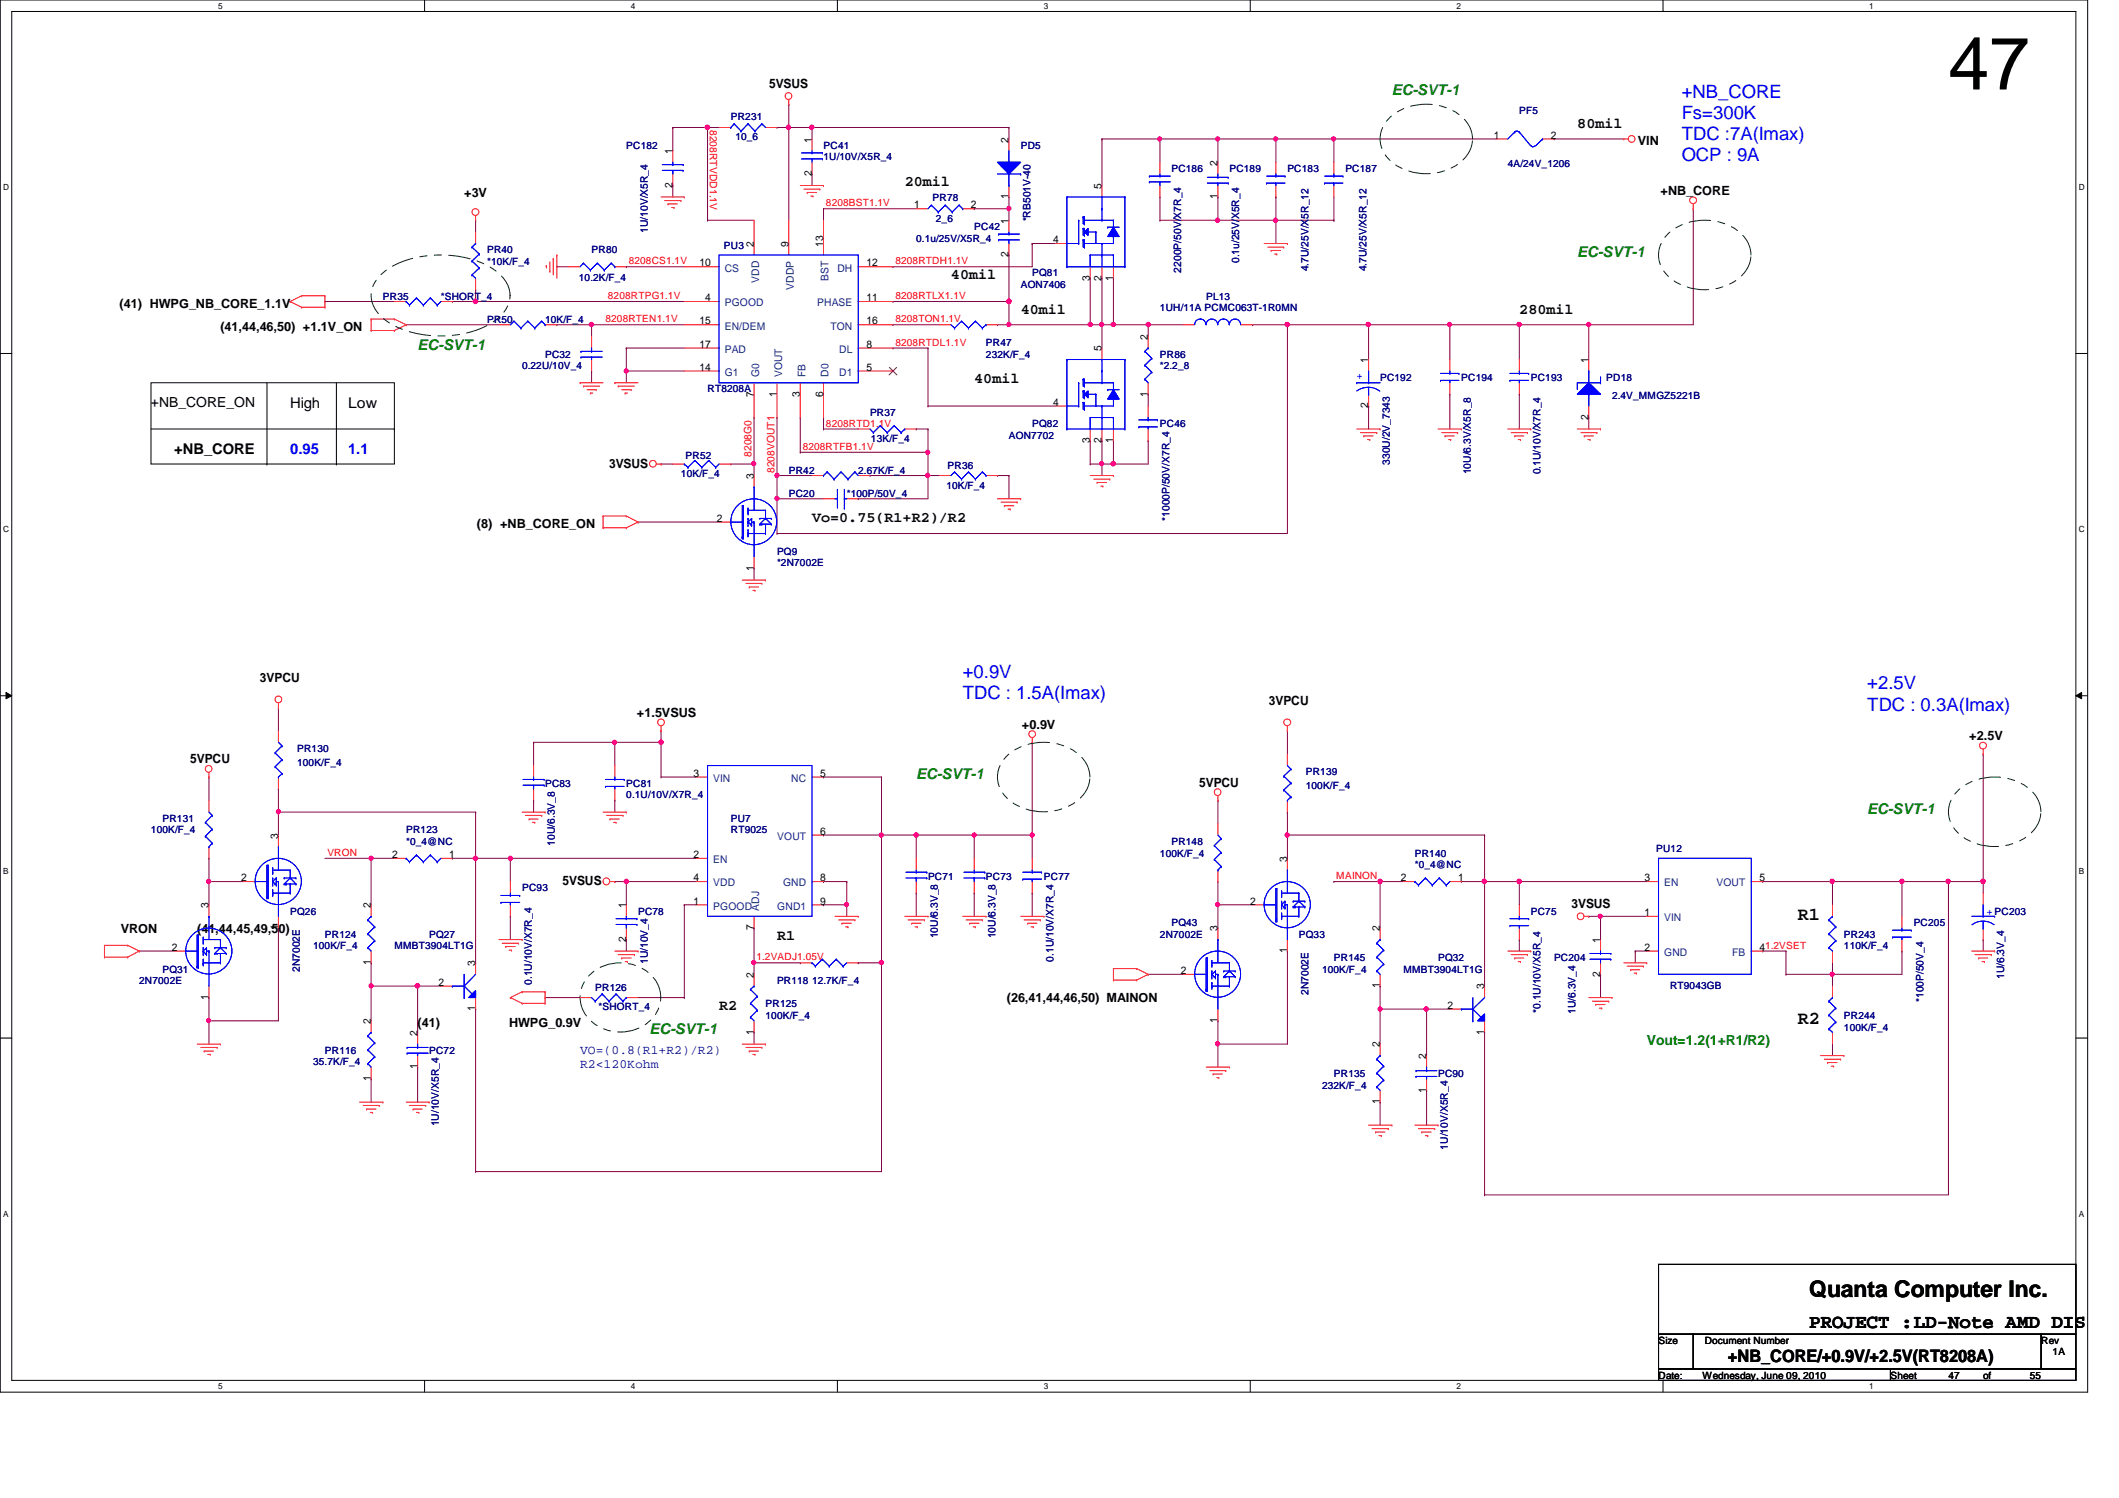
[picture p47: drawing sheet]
<svg xmlns="http://www.w3.org/2000/svg" width="297mm" height="210mm" viewBox="0 0 297 210" stroke-linecap="round" stroke-linejoin="round" font-family="sans-serif">
<defs><g id="words">
<text font-size="10.4" x="273.1" y="12.5">47</text>
<text font-size="3.2" x="253.6" y="181.8">Quanta Computer Inc.</text>
<text font-size="2.8" x="253.6" y="186">PROJECT :LD-Note AMD DIS</text>
<g font-size="2.6" fill="#00f">
<text x="235.8" y="13.7">+NB_CORE</text>
<text x="235.8" y="16.6">Fs=300K</text>
<text x="235.8" y="19.6">TDC :7A(Imax)</text>
<text x="235.8" y="22.6">OCP : 9A</text>
<text x="135" y="95">+0.9V</text>
<text x="135" y="97.9">TDC : 1.5A(Imax)</text>
<text x="261.7" y="96.6">+2.5V</text>
<text x="261.7" y="99.6">TDC : 0.3A(Imax)</text>
</g>
<g font-size="2.6">
<text x="252" y="128.9">R1</text>
<text x="252" y="143.5">R2</text>
</g>
<text font-size="2.4" x="242.2" y="190.8">+NB_CORE/+0.9V/+2.5V(RT8208A)</text>
<g font-size="2.1" fill="#008000">
<text x="195.1" y="13.3">EC-SVT-1</text>
<text x="221.1" y="36">EC-SVT-1</text>
<text x="58.5" y="49">EC-SVT-1</text>
<text x="128.4" y="109.2">EC-SVT-1</text>
<text x="261.7" y="114">EC-SVT-1</text>
<text x="91.1" y="144.9">EC-SVT-1</text>
</g>
<g font-size="2.1">
<text x="221.1" y="17.9">80mil</text>
<text x="126.8" y="26.1">20mil</text>
<text x="133.3" y="39.1">40mil</text>
<text x="143.1" y="43.9">40mil</text>
<text x="213" y="43.9">280mil</text>
<text x="136.6" y="53.7">40mil</text>
<text x="40.7" y="57.1">High</text>
<text x="48.8" y="57.1">Low</text>
<text x="24.4" y="63.7">+NB_CORE</text>
<text x="113.8" y="73.2">Vo=0.75(R1+R2)/R2</text>
<text x="108.9" y="131.7">R1</text>
<text x="100.8" y="141.5">R2</text>
</g>
<g font-size="2.1" fill="#00f">
<text x="40.7" y="63.7">0.95</text>
<text x="48.8" y="63.7">1.1</text>
</g>
<text font-size="1.9" x="21.2" y="57">+NB_CORE_ON</text>
<text font-size="1.9" fill="#008000" x="230.8" y="146.5">Vout=1.2(1+R1/R2)</text>
<g font-size="1.8">
<text x="107.8" y="12.4">5VSUS</text>
<text x="229.6" y="20.3">VIN</text>
<text x="65.1" y="27.6">+3V</text>
<text x="232.8" y="27.3">+NB_CORE</text>
<text x="16.8" y="43.1">(41) HWPG_NB_CORE_1.1V</text>
<text x="30.9" y="46.4">(41,44,46,50) +1.1V_ON</text>
<text x="85.4" y="65.5">3VSUS</text>
<text x="66.8" y="74">(8) +NB_CORE_ON</text>
<text x="36.4" y="95.6">3VPCU</text>
<text x="89.3" y="100.5">+1.5VSUS</text>
<text x="177.9" y="98.8">3VPCU</text>
<text x="26.7" y="107">5VPCU</text>
<text x="143.3" y="102.1">+0.9V</text>
<text x="276.1" y="103.7">+2.5V</text>
<text x="168.1" y="110.2">5VPCU</text>
<text x="78.9" y="124">5VSUS</text>
<text x="16.9" y="130.7">VRON</text>
<text x="27.6" y="130.7">(41,44,45,49,50)</text>
<text x="220.3" y="127.3">3VSUS</text>
<text x="58.5" y="143.9">(41)</text>
<text x="71.4" y="143.9">HWPG_0.9V</text>
<text x="141.1" y="140.5">(26,41,44,46,50) MAINON</text>
</g>
<g font-size="1.8" fill="#000080">
<text x="81.3" y="147.7">VO=(0.8(R1+R2)/R2)</text>
<text x="81.3" y="149.6">R2&lt;120Kohm</text>
</g>
<g font-size="1.5">
<text x="94.3" y="21.6" transform="rotate(-90 94.3 21.6)">1</text>
<text x="113.8" y="20" transform="rotate(-90 113.8 20)">1</text>
<text x="141.4" y="20" transform="rotate(-90 141.4 20)">2</text>
<text x="170.7" y="23.2" transform="rotate(-90 170.7 23.2)">2</text>
<text x="209.4" y="19.4">1</text>
<text x="217.4" y="19.4">2</text>
<text x="94.3" y="26.3" transform="rotate(-90 94.3 26.3)">2</text>
<text x="113.8" y="24.7" transform="rotate(-90 113.8 24.7)">2</text>
<text x="128.1" y="29.2">1</text>
<text x="136.1" y="29.2">2</text>
<text x="141.4" y="27.9" transform="rotate(-90 141.4 27.9)">1</text>
<text x="154.4" y="26.5" transform="rotate(-90 154.4 26.5)">5</text>
<text x="170.7" y="27.9" transform="rotate(-90 170.7 27.9)">1</text>
<text x="105.7" y="34.6" transform="rotate(-90 105.7 34.6)">2</text>
<text x="110.5" y="34.6" transform="rotate(-90 110.5 34.6)">9</text>
<text x="115.4" y="34.6" transform="rotate(-90 115.4 34.6)">13</text>
<text x="141.4" y="31.4" transform="rotate(-90 141.4 31.4)">1</text>
<text x="147.6" y="34.1">4</text>
<text x="98" y="37.3">10</text>
<text x="121.5" y="37.3">12</text>
<text x="141.4" y="36.1" transform="rotate(-90 141.4 36.1)">2</text>
<text x="152.8" y="39.3" transform="rotate(-90 152.8 39.3)">3</text>
<text x="154.4" y="39.3" transform="rotate(-90 154.4 39.3)">2</text>
<text x="156" y="39.3" transform="rotate(-90 156 39.3)">1</text>
<text x="98" y="45.5">15</text>
<text x="98.8" y="42.2">4</text>
<text x="121.5" y="42.2">11</text>
<text x="121.5" y="45.5">16</text>
<text x="160.9" y="47.6" transform="rotate(-90 160.9 47.6)">2</text>
<text x="98" y="51.9">14</text>
<text x="98" y="48.7">17</text>
<text x="121.5" y="51.9">5</text>
<text x="121.5" y="48.7">8</text>
<text x="154.4" y="49.2" transform="rotate(-90 154.4 49.2)">5</text>
<text x="191.8" y="50.8" transform="rotate(-90 191.8 50.8)">1</text>
<text x="222.7" y="50.8" transform="rotate(-90 222.7 50.8)">1</text>
<text x="105.7" y="55.6" transform="rotate(-90 105.7 55.6)">7</text>
<text x="108.9" y="55.6" transform="rotate(-90 108.9 55.6)">1</text>
<text x="112.1" y="55.6" transform="rotate(-90 112.1 55.6)">3</text>
<text x="115.4" y="55.6" transform="rotate(-90 115.4 55.6)">6</text>
<text x="147.6" y="56.9">4</text>
<text x="160.9" y="55.6" transform="rotate(-90 160.9 55.6)">1</text>
<text x="191.8" y="57.2" transform="rotate(-90 191.8 57.2)">2</text>
<text x="222.7" y="58.8" transform="rotate(-90 222.7 58.8)">2</text>
<text x="152.8" y="62.1" transform="rotate(-90 152.8 62.1)">3</text>
<text x="154.4" y="62.1" transform="rotate(-90 154.4 62.1)">2</text>
<text x="156" y="62.1" transform="rotate(-90 156 62.1)">1</text>
<text x="105.7" y="67.1" transform="rotate(-90 105.7 67.1)">3</text>
<text x="100.5" y="73.1">2</text>
<text x="105.7" y="80" transform="rotate(-90 105.7 80)">1</text>
<text x="97.2" y="108.8">3</text>
<text x="115" y="108.8">5</text>
<text x="39" y="117.5" transform="rotate(-90 39 117.5)">3</text>
<text x="115" y="117">6</text>
<text x="33.8" y="123.5">2</text>
<text x="55" y="120.2">2</text>
<text x="62.9" y="120.2">1</text>
<text x="97.2" y="120.2">2</text>
<text x="97.2" y="123.5">4</text>
<text x="115" y="123.5">8</text>
<text x="180.4" y="120.8" transform="rotate(-90 180.4 120.8)">3</text>
<text x="196.4" y="123.5">2</text>
<text x="204.4" y="123.5">1</text>
<text x="230.5" y="123.5">3</text>
<text x="246.6" y="123.5">5</text>
<text x="29.2" y="127.3" transform="rotate(-90 29.2 127.3)">3</text>
<text x="39" y="130.3" transform="rotate(-90 39 130.3)">1</text>
<text x="52" y="127.3" transform="rotate(-90 52 127.3)">2</text>
<text x="87.8" y="132" transform="rotate(-90 87.8 132)">2</text>
<text x="87.8" y="127.3" transform="rotate(-90 87.8 127.3)">1</text>
<text x="97.2" y="126.7">1</text>
<text x="105.7" y="130.3" transform="rotate(-90 105.7 130.3)">7</text>
<text x="115" y="126.7">9</text>
<text x="170.7" y="130.5" transform="rotate(-90 170.7 130.5)">3</text>
<text x="175.3" y="126.7">2</text>
<text x="193.4" y="130.5" transform="rotate(-90 193.4 130.5)">2</text>
<text x="230.5" y="128.4">1</text>
<text x="24.1" y="133.2">2</text>
<text x="52" y="135.2" transform="rotate(-90 52 135.2)">1</text>
<text x="66.6" y="135.4" transform="rotate(-90 66.6 135.4)">3</text>
<text x="105.7" y="137" transform="rotate(-90 105.7 137)">2</text>
<text x="165.5" y="136.5">2</text>
<text x="180.4" y="133.6" transform="rotate(-90 180.4 133.6)">1</text>
<text x="224.3" y="136.9" transform="rotate(-90 224.3 136.9)">2</text>
<text x="224.3" y="132.1" transform="rotate(-90 224.3 132.1)">1</text>
<text x="230.5" y="133.2">2</text>
<text x="246.6" y="133.2">41.2VSET</text>
<text x="29.2" y="140.1" transform="rotate(-90 29.2 140.1)">1</text>
<text x="52" y="143.5" transform="rotate(-90 52 143.5)">2</text>
<text x="61.5" y="138.1">2</text>
<text x="66.6" y="141.7" transform="rotate(-90 66.6 141.7)">1</text>
<text x="170.7" y="143.3" transform="rotate(-90 170.7 143.3)">1</text>
<text x="193.4" y="138.5" transform="rotate(-90 193.4 138.5)">1</text>
<text x="202.9" y="141.4">2</text>
<text x="208.1" y="138.6" transform="rotate(-90 208.1 138.6)">3</text>
<text x="58.5" y="149.9" transform="rotate(-90 58.5 149.9)">1</text>
<text x="58.5" y="145.2" transform="rotate(-90 58.5 145.2)">2</text>
<text x="105.7" y="145" transform="rotate(-90 105.7 145)">1</text>
<text x="193.4" y="146.8" transform="rotate(-90 193.4 146.8)">2</text>
<text x="199.9" y="148.4" transform="rotate(-90 199.9 148.4)">2</text>
<text x="208.1" y="145" transform="rotate(-90 208.1 145)">1</text>
<text x="52" y="151.5" transform="rotate(-90 52 151.5)">1</text>
<text x="193.4" y="154.7" transform="rotate(-90 193.4 154.7)">1</text>
<text x="199.9" y="153.1" transform="rotate(-90 199.9 153.1)">1</text>
</g>
<g font-size="1.5" fill="#004080">
<text x="101.6" y="38.1">CS</text>
<text x="106.4" y="39.6" transform="rotate(-90 106.4 39.6)">VDD</text>
<text x="111.3" y="40.6" transform="rotate(-90 111.3 40.6)">VDDP</text>
<text x="116.2" y="39.4" transform="rotate(-90 116.2 39.4)">BST</text>
<text x="117.4" y="38.1">DH</text>
<text x="101.6" y="42.9">PGOOD</text>
<text x="101.6" y="46.2">EN/DEM</text>
<text x="114.6" y="42.9">PHASE</text>
<text x="116.4" y="46.2">TON</text>
<text x="101.6" y="52.7">G1</text>
<text x="101.6" y="49.4">PAD</text>
<text x="106.4" y="52.8" transform="rotate(-90 106.4 52.8)">G0</text>
<text x="109.6" y="52.8" transform="rotate(-90 109.6 52.8)">VOUT</text>
<text x="112.9" y="52.8" transform="rotate(-90 112.9 52.8)">FB</text>
<text x="116.2" y="52.8" transform="rotate(-90 116.2 52.8)">D0</text>
<text x="117.6" y="52.7">D1</text>
<text x="117.6" y="49.4">DL</text>
<text x="100" y="109.6">VIN</text>
<text x="110.9" y="109.6">NC</text>
<text x="109" y="117.7">VOUT</text>
<text x="100" y="120.9">EN</text>
<text x="100" y="124.2">VDD</text>
<text x="109.8" y="124.2">GND</text>
<text x="233.3" y="124.2">EN</text>
<text x="240.6" y="124.2">VOUT</text>
<text x="100" y="127.5">PGOOD</text>
<text x="106.4" y="127.6" transform="rotate(-90 106.4 127.6)">ADJ</text>
<text x="109" y="127.5">GND1</text>
<text x="233.3" y="129.1">VIN</text>
<text x="233.3" y="133.9">GND</text>
<text x="242.8" y="133.9">FB</text>
</g>
<g font-size="1.4" fill="#000080">
<text x="102.4" y="16.8">PR231</text>
<text x="213" y="16">PF5</text>
<text x="87.8" y="20.8">PC182</text>
<text x="103.1" y="19.6">10_6</text>
<text x="115.4" y="20.8">PC41</text>
<text x="115.4" y="22.5">1U/10V/X5R_4</text>
<text x="143.1" y="20.8">PD5</text>
<text x="211.4" y="23.5">4A/24V_1206</text>
<text x="130.7" y="28.2">PR78</text>
<text x="164.2" y="24.1">PC186</text>
<text x="172.3" y="24.1">PC189</text>
<text x="180.5" y="24.1">PC183</text>
<text x="188.6" y="24.1">PC187</text>
<text x="68.3" y="35.5">PR40</text>
<text x="82.9" y="35.5">PR80</text>
<text x="90.8" y="32.6" transform="rotate(-90 90.8 32.6)">1U/10V/X5R_4</text>
<text x="101.5" y="34.8">PU3</text>
<text x="128.4" y="33.9">0.1u/25V/X5R_4</text>
<text x="131.2" y="31.1">2_6</text>
<text x="136.6" y="32.2">PC42</text>
<text x="144.4" y="31" transform="rotate(-90 144.4 31)">*RB501V-40</text>
<text x="53.7" y="42">PR35</text>
<text x="61.8" y="42">*SHORT_4</text>
<text x="68.3" y="37.1">*10K/F_4</text>
<text x="81.1" y="39.4">10.2K/F_4</text>
<text x="143.1" y="40.3">AON7406</text>
<text x="144.7" y="38.7">PQ81</text>
<text x="165.6" y="38.2" transform="rotate(-90 165.6 38.2)">2200P/50V/X7R_4</text>
<text x="169.1" y="42">PL13</text>
<text x="173.7" y="36.9" transform="rotate(-90 173.7 36.9)">0.1u/25V/X5R_4</text>
<text x="183.4" y="38" transform="rotate(-90 183.4 38)">4.7U/25V/X5R_12</text>
<text x="191.6" y="38" transform="rotate(-90 191.6 38)">4.7U/25V/X5R_12</text>
<text x="68.3" y="45.2">PR50</text>
<text x="76.4" y="45.2">10K/F_4</text>
<text x="162.6" y="43.6">1UH/11A PCMC063T-1R0MN</text>
<text x="73.2" y="51.7">0.22U/10V_4</text>
<text x="76.4" y="50.1">PC32</text>
<text x="138.2" y="48.5">PR47</text>
<text x="138.2" y="50.1">232K/F_4</text>
<text x="162.6" y="50.1">PR86</text>
<text x="162.6" y="51.7">*2.2_8</text>
<text x="193.5" y="53.3">PC192</text>
<text x="204.8" y="53.3">PC194</text>
<text x="214.6" y="53.3">PC193</text>
<text x="225.2" y="53.3">PD18</text>
<text x="99.2" y="55">RT8208A</text>
<text x="122" y="58.3">PR37</text>
<text x="144.7" y="59.9">PQ82</text>
<text x="162.6" y="59.9">PC46</text>
<text x="226" y="56">2.4V_MMGZ5221B</text>
<text x="96.1" y="64.3">PR52</text>
<text x="122.1" y="62">13K/F_4</text>
<text x="132.8" y="65.7">PR36</text>
<text x="141.4" y="61.5">AON7702</text>
<text x="194.8" y="65.2" transform="rotate(-90 194.8 65.2)">330U/2V_7343</text>
<text x="95.5" y="66.8">10K/F_4</text>
<text x="110.6" y="69.6">PC20</text>
<text x="110.6" y="66.4">PR42</text>
<text x="118.7" y="69.6">*100P/50V_4</text>
<text x="120.3" y="66.4">2.67K/F_4</text>
<text x="132.7" y="68.5">10K/F_4</text>
<text x="206.2" y="66.5" transform="rotate(-90 206.2 66.5)">10U/6.3V/X5R_8</text>
<text x="215.9" y="66.5" transform="rotate(-90 215.9 66.5)">0.1U/10V/X7R_4</text>
<text x="108.9" y="77.7">PQ9</text>
<text x="164" y="73" transform="rotate(-90 164 73)">*1000P/50V/X7R_4</text>
<text x="108.9" y="79.4">*2N7002E</text>
<text x="41.7" y="105.4">PR130</text>
<text x="41.7" y="107.3">100K/F_4</text>
<text x="76.4" y="110.2">PC83</text>
<text x="87.8" y="110.2">PC81</text>
<text x="87.8" y="111.9">0.1U/10V/X7R_4</text>
<text x="183" y="108.6">PR139</text>
<text x="183" y="110.6">100K/F_4</text>
<text x="21.2" y="116.8">100K/F_4</text>
<text x="22.8" y="115.1">PR131</text>
<text x="56.9" y="116.8">PR123</text>
<text x="56.9" y="118.4">*0_4@NC</text>
<text x="77.8" y="118.5" transform="rotate(-90 77.8 118.5)">10U/6.3V_8</text>
<text x="102.4" y="115.1">PU7</text>
<text x="102.4" y="116.8">RT9025</text>
<text x="164.2" y="118.4">PR148</text>
<text x="232.2" y="119.3">PU12</text>
<text x="73.2" y="124.9">PC93</text>
<text x="130.1" y="123.3">PC71</text>
<text x="138.2" y="123.3">PC73</text>
<text x="146.3" y="123.3">PC77</text>
<text x="162.6" y="120">100K/F_4</text>
<text x="198.3" y="120">PR140</text>
<text x="198.3" y="121.6">*0_4@NC</text>
<text x="40.7" y="128.1">PQ26</text>
<text x="45.5" y="131.4">PR124</text>
<text x="60.2" y="131.4">PQ27</text>
<text x="89.4" y="128.1">PC78</text>
<text x="131.4" y="131.5" transform="rotate(-90 131.4 131.5)">10U/6.3V_8</text>
<text x="139.6" y="131.5" transform="rotate(-90 139.6 131.5)">10U/6.3V_8</text>
<text x="162.6" y="131.4">2N7002E</text>
<text x="164.2" y="129.8">PQ43</text>
<text x="182.1" y="131.4">PQ33</text>
<text x="214.6" y="128.1">PC75</text>
<text x="258.5" y="131.4">PR243</text>
<text x="268.3" y="129.8">PC205</text>
<text x="19.5" y="137.9">2N7002E</text>
<text x="22.8" y="136.3">PQ31</text>
<text x="42" y="136.2" transform="rotate(-90 42 136.2)">2N7002E</text>
<text x="43.9" y="133">100K/F_4</text>
<text x="55.3" y="133">MMBT3904LT1G</text>
<text x="90.8" y="135.1" transform="rotate(-90 90.8 135.1)">1U/10V_4</text>
<text x="108.9" y="137.9">PR118 12.7K/F_4</text>
<text x="147.7" y="134.7" transform="rotate(-90 147.7 134.7)">0.1U/10V/X7R_4</text>
<text x="185.3" y="136.3">100K/F_4</text>
<text x="187" y="134.6">PR145</text>
<text x="196.7" y="136.3">MMBT3904LT1G</text>
<text x="201.6" y="134.6">PQ32</text>
<text x="217.8" y="134.6">PC204</text>
<text x="258.5" y="133">110K/F_4</text>
<text x="281" y="137.2" transform="rotate(-90 281 137.2)">1U/6.3V_4</text>
<text x="74.5" y="138" transform="rotate(-90 74.5 138)">0.1U/10V/X7R_4</text>
<text x="83.4" y="138.9">PR126</text>
<text x="83.9" y="141.5">*SHORT_4</text>
<text x="107.3" y="141.1">PR125</text>
<text x="107.3" y="142.7">100K/F_4</text>
<text x="183.4" y="139.4" transform="rotate(-90 183.4 139.4)">2N7002E</text>
<text x="215.9" y="141.9" transform="rotate(-90 215.9 141.9)">*0.1U/10V/X5R_4</text>
<text x="220.8" y="142.1" transform="rotate(-90 220.8 142.1)">1U/6.3V_4</text>
<text x="234.1" y="138.6">RT9043GB</text>
<text x="258.5" y="142.7">PR244</text>
<text x="269.6" y="140.4" transform="rotate(-90 269.6 140.4)">*100P/50V_4</text>
<text x="43.9" y="149.3">35.7K/F_4</text>
<text x="45.5" y="147.7">PR116</text>
<text x="60.2" y="147.7">PC72</text>
<text x="258.5" y="144.4">100K/F_4</text>
<text x="185.3" y="152.5">232K/F_4</text>
<text x="187" y="150.9">PR135</text>
<text x="201.6" y="150.9">PC90</text>
<text x="61.5" y="157.8" transform="rotate(-90 61.5 157.8)">1U/10V/X5R_4</text>
<text x="202.9" y="161.1" transform="rotate(-90 202.9 161.1)">1U/10V/X5R_4</text>
</g>
<g font-size="1.4" fill="#f00">
<text x="99.5" y="18.2" transform="rotate(90 99.5 18.2)">8208RTVDD1.1V</text>
<text x="115.8" y="28.9">8208BST1.1V</text>
<text x="85.2" y="41.9">8208RTPG1.1V</text>
<text x="88.1" y="37">8208CS1.1V</text>
<text x="125.5" y="37">8208RTDH1.1V</text>
<text x="125.5" y="41.9">8208RTLX1.1V</text>
<text x="84.9" y="45.2">8208RTEN1.1V</text>
<text x="125.5" y="45.2">8208TON1.1V</text>
<text x="125.5" y="48.4">8208RTDL1.1V</text>
<text x="115.8" y="59.8">8208RTD1.1V</text>
<text x="105.4" y="64" transform="rotate(-90 105.4 64)">8208G0</text>
<text x="112.5" y="63">8208RTFB1.1V</text>
<text x="108.6" y="66.3" transform="rotate(-90 108.6 66.3)">8208VOUT1</text>
<text x="45.9" y="119.9">VRON</text>
<text x="187.3" y="123.2">MAINON</text>
<text x="106" y="134.6">1.2VADJ1.05V</text>
</g>
<g font-size="1.4" fill="#00f">
<text x="190.2" y="53.2">+</text>
<text x="278.5" y="128.1">+ PC203</text>
</g>
<g font-size="1.4">
<text x="232.5" y="188.3">Size</text>
<text x="239" y="188.3">Document Number</text>
<text x="286.1" y="188.3">Rev</text>
<text x="287.7" y="189.9">1A</text>
<text x="232.5" y="193.2">Date:</text>
<text x="238.7" y="193.2">Wednesday, June 09, 2010</text>
<text x="265" y="193.2">Sheet</text>
<text x="273.1" y="193.2">47</text>
<text x="278" y="193.2">of</text>
<text x="284.5" y="193.2">55</text>
</g>
<g font-size="1.2">
<text x="30.6" y="1.2">5</text>
<text x="88.4" y="1.2">4</text>
<text x="146.3" y="1.2">3</text>
<text x="204.2" y="1.2">2</text>
<text x="262" y="1.2">1</text>
<text x=".5" y="26.6">D</text>
<text x="291.4" y="26.6">D</text>
<text x=".5" y="74.5">C</text>
<text x="291.4" y="74.5">C</text>
<text x=".5" y="122.5">B</text>
<text x="291.4" y="122.5">B</text>
<text x=".5" y="170.5">A</text>
<text x="291.4" y="170.5">A</text>
<text x="30.6" y="194.6">5</text>
<text x="88.4" y="194.6">4</text>
<text x="146.3" y="194.6">3</text>
<text x="204.2" y="194.6">2</text>
<text x="262" y="194.6">1</text>
</g>
</g></defs>
<path d="M0 0h292.6v195.1h-292.6zM1.6 1.6h289.4v191.8h-289.4z" fill="none" stroke="#000" stroke-width=".14"/>
<g fill="#fff">
<path d="M30.6 .2h.6v1.3h-.6z"/>
<path d="M30.6 193.6h.6v1.3h-.6z"/>
</g>
<path d="M59.5 0v1.6M59.5 193.4v1.6" fill="none" stroke="#000" stroke-width=".14"/>
<g fill="#fff">
<path d="M88.4 .2h.6v1.3h-.6z"/>
<path d="M88.4 193.6h.6v1.3h-.6z"/>
</g>
<path d="M117.4 0v1.6M117.4 193.4v1.6" fill="none" stroke="#000" stroke-width=".14"/>
<g fill="#fff">
<path d="M146.3 .2h.6v1.3h-.6z"/>
<path d="M146.3 193.6h.6v1.3h-.6z"/>
</g>
<path d="M175.3 0v1.6M175.3 193.4v1.6" fill="none" stroke="#000" stroke-width=".14"/>
<g fill="#fff">
<path d="M204.2 .2h.6v1.3h-.6z"/>
<path d="M204.2 193.6h.6v1.3h-.6z"/>
</g>
<path d="M233.1 0v1.6M233.1 193.4v1.6" fill="none" stroke="#000" stroke-width=".14"/>
<g fill="#fff">
<path d="M262 .2h.6v1.3h-.6z"/>
<path d="M262 193.6h.6v1.3h-.6z"/>
<path d="M.5 25.6h.8v1.3h-.8z"/>
<path d="M291.4 25.6h.8v1.3h-.8z"/>
<path d="M.5 73.5h.8v1.3h-.8z"/>
<path d="M291.4 73.5h.8v1.3h-.8z"/>
</g>
<path d="M0 49.5h1.6M291 49.5h1.6" fill="none" stroke="#000" stroke-width=".14"/>
<g fill="#fff">
<path d="M.5 121.5h.7v1.3h-.7z"/>
<path d="M291.4 121.5h.7v1.3h-.7z"/>
</g>
<path d="M0 97.5h1.6M.8 97l.8 .5-.8 .4zM291 97.5l.8-.5v.9zM291 97.5h1.6" fill="none" stroke="#000" stroke-width=".14"/>
<path d="M.8 97l.8 .5-.8 .4zM291 97.5l.8-.5v.9z" fill="#000"/>
<g fill="#fff">
<path d="M.5 169.4h.7v1.3h-.7z"/>
<path d="M291.4 169.4h.7v1.3h-.7z"/>
</g>
<path d="M0 145.5h1.6M291 145.5h1.6" fill="none" stroke="#000" stroke-width=".14"/>
<g fill="none" stroke="#800040" stroke-width=".14">
<path d="M74.8 104h.1M74.8 104v3.3M123.6 117h.1M123.6 117h4.8M136.6 117h.1M136.6 117v3.3M71.5 120.3h.1M71.5 120.3v3.2M76.4 139.8h.1M76.4 139.8h4.9M89.4 139.8h6.5M95.9 139.8h.1"/>
<path d="M105.7 134.9h6.5M112.2 134.9h.1M120.3 134.9h.1M120.3 134.9h3.3"/>
</g>
<circle cx="128.4" cy="117" r=".3" fill="#f0f"/>
<circle cx="128.4" cy="117" r=".3" fill="none" stroke="#f0f" stroke-width=".14"/>
<path d="M123.6 117h.1M123.6 117v17.9M115.4 126.8h.1M115.4 126.8h3.3" fill="none" stroke="#800040" stroke-width=".14"/>
<circle cx="123.6" cy="117" r=".31" fill="#f0f"/>
<circle cx="123.6" cy="117" r=".31" fill="none" stroke="#f0f" stroke-width=".14"/>
<path d="M128.4 117h.1M128.4 117h8.2M118.7 123.5h.1M118.7 123.5v3.3" fill="none" stroke="#800040" stroke-width=".14"/>
<circle cx="128.4" cy="117" r=".3" fill="#f0f"/>
<circle cx="128.4" cy="117" r=".3" fill="none" stroke="#f0f" stroke-width=".14"/>
<path d="M92.7 102.4h.1M92.7 102.4v1.6" fill="none" stroke="#800040" stroke-width=".14"/>
<circle cx="92.7" cy="104" r=".3" fill="#f0f"/>
<circle cx="92.7" cy="104" r=".3" fill="none" stroke="#f0f" stroke-width=".14"/>
<path d="M136.6 117h.1M144.7 104h.1M144.7 104v13h-8.1M115.4 123.5h.1M115.4 123.5h3.3" fill="none" stroke="#800040" stroke-width=".14"/>
<circle cx="144.7" cy="117" r=".3" fill="#f0f"/>
<circle cx="144.7" cy="117" r=".3" fill="none" stroke="#f0f" stroke-width=".14"/>
<circle cx="136.6" cy="117" r=".3" fill="#f0f"/>
<circle cx="136.6" cy="117" r=".3" fill="none" stroke="#f0f" stroke-width=".14"/>
<path d="M105.7 134.9h.1M105.7 134.9v1.6" fill="none" stroke="#800040" stroke-width=".14"/>
<circle cx="105.7" cy="134.9" r=".3" fill="#f0f"/>
<circle cx="105.7" cy="134.9" r=".3" fill="none" stroke="#f0f" stroke-width=".14"/>
<path d="M128.4 117h.1M128.4 117v3.3M144.7 117h.1M144.7 117v3.3M118.7 126.8h.1M118.7 126.8v1.6" fill="none" stroke="#800040" stroke-width=".14"/>
<circle cx="118.7" cy="126.7" r=".3" fill="#f0f"/>
<circle cx="118.7" cy="126.7" r=".3" fill="none" stroke="#f0f" stroke-width=".14"/>
<g fill="none" stroke="#800040" stroke-width=".14">
<path d="M74.8 104h.1M74.8 104h17.9M86.2 104h.1M86.2 112.1h.1M86.2 104v3.3M86.2 112.1v1.7M92.7 104h.1M92.7 104v4.9M115.4 108.9h.1M115.4 108.9h8.2M123.6 108.9h.1M123.6 108.9v8.1"/>
<path d="M95.9 126.8h.1M95.9 126.8v13M128.4 125.1h.1M128.4 125.1v3.3M136.6 125.1h.1M136.6 125.1v3.3M144.7 125.1h.1M144.7 125.1v3.3"/>
</g>
<circle cx="86.1" cy="104" r=".3" fill="#f0f"/>
<circle cx="86.1" cy="104" r=".3" fill="none" stroke="#f0f" stroke-width=".14"/>
<circle cx="92.7" cy="104" r=".3" fill="#f0f"/>
<circle cx="92.7" cy="104" r=".3" fill="none" stroke="#f0f" stroke-width=".14"/>
<g fill="none" stroke="#800040" stroke-width=".14">
<path d="M92.7 108.9h.1M92.7 108.9h4.9M115.4 117h.1M115.4 117h8.2M71.5 128.4h.1M71.5 128.4v3.3M86.2 123.5h.1M86.2 123.5h11.4M87.8 123.5h.1M87.8 123.5v3.3M95.9 126.8h.1M95.9 126.8h1.7"/>
<path d="M105.7 130h.1M105.7 130v4.9"/>
</g>
<circle cx="87.8" cy="123.5" r=".31" fill="#f0f"/>
<circle cx="87.8" cy="123.5" r=".31" fill="none" stroke="#f0f" stroke-width=".14"/>
<path d="M71.5 120.3h.1M71.5 120.3h26.1M87.8 131.7h.1M87.8 131.7v1.6M105.7 144.7h.1M105.7 144.7v1.6" fill="none" stroke="#800040" stroke-width=".14"/>
<circle cx="71.5" cy="120.3" r=".3" fill="#f0f"/>
<circle cx="71.5" cy="120.3" r=".3" fill="none" stroke="#f0f" stroke-width=".14"/>
<path d="M208.1 123.5h.1M208.1 123.5h4.9M224.4 128.4h.1M224.4 128.4h6.4M256.9 146.3h.1M256.9 146.3v1.6" fill="none" stroke="#800040" stroke-width=".14"/>
<circle cx="224.3" cy="128.4" r=".3" fill="#f0f"/>
<circle cx="224.3" cy="128.4" r=".3" fill="none" stroke="#f0f" stroke-width=".14"/>
<path d="M256.9 123.5h.1M256.9 123.5v3.3" fill="none" stroke="#800040" stroke-width=".14"/>
<circle cx="256.8" cy="123.5" r=".31" fill="#f0f"/>
<circle cx="256.8" cy="123.5" r=".31" fill="none" stroke="#f0f" stroke-width=".14"/>
<g fill="none" stroke="#800040" stroke-width=".14">
<path d="M213 123.5h.1M213 131.7h.1M213 123.5h17.8M213 123.5v3.3M213 131.7v1.6M222.7 128.4h.1M222.7 128.4h1.7M224.4 128.4h.1M224.4 136.5h.1M224.4 128.4v3.3M224.4 136.5v3.3M247.1 123.5h.1"/>
<path d="M247.1 133.3h.1M247.1 123.5h9.8M247.1 133.3h3.3M250.4 133.3h.1M250.4 136.5h.1M250.4 133.3v3.2M250.4 136.5h6.5M278 131.7h.1M278 131.7v1.6"/>
</g>
<circle cx="213" cy="123.5" r=".32" fill="#f0f"/>
<circle cx="213" cy="123.5" r=".32" fill="none" stroke="#f0f" stroke-width=".14"/>
<path d="M229.2 133.3h.1M229.2 133.3h1.6M256.9 136.5h.1M256.9 136.5v1.7" fill="none" stroke="#800040" stroke-width=".14"/>
<circle cx="256.8" cy="136.5" r=".3" fill="#f0f"/>
<circle cx="256.8" cy="136.5" r=".3" fill="none" stroke="#f0f" stroke-width=".14"/>
<path d="M229.2 133.3h.1M229.2 133.3v1.6M278 123.5h.1M278 123.5v1.6" fill="none" stroke="#800040" stroke-width=".14"/>
<circle cx="278" cy="123.5" r=".32" fill="#f0f"/>
<circle cx="278" cy="123.5" r=".32" fill="none" stroke="#f0f" stroke-width=".14"/>
<g fill="none" stroke="#800040" stroke-width=".14">
<path d="M110.6 17.9h.1M110.6 17.9h3.2M113.8 17.9h.1M113.8 17.9v1.6M141.4 17.9h.1M141.4 17.9v1.6M66.7 30.9h.1M66.7 30.9v1.6M78.1 37.4h.1M78.1 37.4h1.6M87.8 37.4h.1M87.8 37.4h8.1"/>
<path d="M141.4 27.6h.1M141.4 27.6v1.7M144.7 34.1h.1M144.7 34.1v3.3M144.7 34.1h3.3M63.4 42.2h.1M66.7 40.6h.1M66.7 40.6v1.6h-3.3M125.2 45.5h.1M125.2 45.5h6.5M102.4 65h.1M102.4 65h3.3"/>
<path d="M112.2 63.4h.1M112.2 63.4h17.9M256.9 136.5h.1M256.9 134.9h.1M256.9 134.9v1.6M266.6 123.5h.1M266.6 133.3h.1M266.6 123.5v4.9M266.6 133.3v3.2h-9.7M273.1 123.5h.1M273.1 123.5h4.9"/>
</g>
<circle cx="130" cy="63.4" r=".3" fill="#f0f"/>
<circle cx="130" cy="63.4" r=".3" fill="none" stroke="#f0f" stroke-width=".14"/>
<path d="M110.6 14.6h.1M110.6 14.6v3.3M115.4 29.3h.1M115.4 29.3v1.6M125.2 37.4h.1M125.2 37.4h19.5M175.6 45.5h.1M175.6 45.5h4.9M180.5 45.5h.1M180.5 45.5v29.3M108.9 69.9h.1M108.9 69.9v4.9" fill="none" stroke="#800040" stroke-width=".14"/>
<circle cx="108.9" cy="69.8" r=".3" fill="#f0f"/>
<circle cx="108.9" cy="69.8" r=".3" fill="none" stroke="#f0f" stroke-width=".14"/>
<g fill="none" stroke="#800040" stroke-width=".14">
<path d="M99.2 17.9h.1M99.2 17.9v13M110.6 17.9h.1M110.6 17.9v13M115.4 29.3h.1M115.4 29.3h13M108.9 58.5h.1M108.9 58.5v8.1M130.1 60.1h.1M130.1 60.1v3.3M139.8 66.6h.1M139.8 66.6h1.6"/>
<path d="M141.4 66.6h.1M141.4 66.6v3.3"/>
</g>
<circle cx="110.5" cy="17.8" r=".31" fill="#f0f"/>
<circle cx="110.5" cy="17.8" r=".31" fill="none" stroke="#f0f" stroke-width=".14"/>
<path d="M136.6 29.3h.1M136.6 29.3h4.8M108.9 66.6h.1M108.9 66.6v3.3" fill="none" stroke="#800040" stroke-width=".14"/>
<circle cx="108.9" cy="66.6" r=".31" fill="#f0f"/>
<circle cx="108.9" cy="66.6" r=".31" fill="none" stroke="#f0f" stroke-width=".14"/>
<path d="M162.6 30.9h.1M162.6 30.9h8.1M120.3 69.9h.1M122 66.6h.1M122 66.6h9.7M130.1 66.6h.1M130.1 66.6v3.3h-9.8" fill="none" stroke="#800040" stroke-width=".14"/>
<circle cx="130" cy="66.6" r=".31" fill="#f0f"/>
<circle cx="130" cy="66.6" r=".31" fill="none" stroke="#f0f" stroke-width=".14"/>
<path d="M82.9 45.5h.1M82.9 45.5h13M108.9 69.9h.1M108.9 69.9h6.5" fill="none" stroke="#800040" stroke-width=".14"/>
<circle cx="82.9" cy="45.5" r=".31" fill="#f0f"/>
<circle cx="82.9" cy="45.5" r=".31" fill="none" stroke="#f0f" stroke-width=".14"/>
<path d="M66.7 42.2h.1M66.7 42.2h29.2" fill="none" stroke="#800040" stroke-width=".14"/>
<circle cx="66.6" cy="42.2" r=".32" fill="#f0f"/>
<circle cx="66.6" cy="42.2" r=".32" fill="none" stroke="#f0f" stroke-width=".14"/>
<path d="M94.3 17.9h.1M94.3 17.9v3.2M162.6 19.5h.1M162.6 19.5v3.2M154.5 65h.1M154.5 65v1.6M156.1 61.8h.1M156.1 61.8v3.2" fill="none" stroke="#800040" stroke-width=".14"/>
<circle cx="154.4" cy="65" r=".3" fill="#f0f"/>
<circle cx="154.4" cy="65" r=".3" fill="none" stroke="#f0f" stroke-width=".14"/>
<path d="M162.6 19.5h.1M162.6 19.5h8.1" fill="none" stroke="#800040" stroke-width=".14"/>
<circle cx="162.6" cy="19.5" r=".3" fill="#f0f"/>
<circle cx="162.6" cy="19.5" r=".3" fill="none" stroke="#f0f" stroke-width=".14"/>
<path d="M94.3 17.9h.1M94.3 17.9h4.9M170.7 19.5h.1M170.7 19.5v3.2" fill="none" stroke="#800040" stroke-width=".14"/>
<circle cx="99.2" cy="17.8" r=".32" fill="#f0f"/>
<circle cx="99.2" cy="17.8" r=".32" fill="none" stroke="#f0f" stroke-width=".14"/>
<path d="M156.1 45.5h.1M156.1 45.5h4.8" fill="none" stroke="#800040" stroke-width=".14"/>
<circle cx="156.1" cy="45.5" r=".31" fill="#f0f"/>
<circle cx="156.1" cy="45.5" r=".31" fill="none" stroke="#f0f" stroke-width=".14"/>
<path d="M141.4 29.3h.1M141.4 29.3v1.6M162.6 27.6h.1M162.6 27.6v3.3" fill="none" stroke="#800040" stroke-width=".14"/>
<circle cx="141.4" cy="29.2" r=".3" fill="#f0f"/>
<circle cx="141.4" cy="29.2" r=".3" fill="none" stroke="#f0f" stroke-width=".14"/>
<path d="M160.9 45.5h.1M160.9 45.5v1.6M160.9 45.5h4.9M152.8 61.8h.1M152.8 61.8v3.2M160.9 61.8h.1M160.9 61.8v3.2" fill="none" stroke="#800040" stroke-width=".14"/>
<circle cx="160.9" cy="45.5" r=".3" fill="#f0f"/>
<circle cx="160.9" cy="45.5" r=".3" fill="none" stroke="#f0f" stroke-width=".14"/>
<path d="M170.7 27.6h.1M170.7 27.6v3.3M82.9 52h.1M82.9 52v1.6M141.4 42.2h.1M141.4 42.2v3.3M191.9 45.5h.1M191.9 45.5v4.9M213 45.5h.1M213 45.5v4.9" fill="none" stroke="#800040" stroke-width=".14"/>
<circle cx="141.4" cy="45.5" r=".3" fill="#f0f"/>
<circle cx="141.4" cy="45.5" r=".3" fill="none" stroke="#f0f" stroke-width=".14"/>
<circle cx="141.4" cy="42.2" r=".31" fill="#f0f"/>
<circle cx="141.4" cy="42.2" r=".31" fill="none" stroke="#f0f" stroke-width=".14"/>
<path d="M99.2 30.9h.1M99.2 30.9h6.5M141.4 35.7h.1M141.4 35.7v6.5" fill="none" stroke="#800040" stroke-width=".14"/>
<circle cx="141.4" cy="42.2" r=".31" fill="#f0f"/>
<circle cx="141.4" cy="42.2" r=".31" fill="none" stroke="#f0f" stroke-width=".14"/>
<g fill="none" stroke="#800040" stroke-width=".14">
<path d="M99.2 17.9h.1M99.2 17.9h1.6M108.9 17.9h.1M108.9 17.9h1.7M113.8 17.9h.1M113.8 17.9h27.6M87.8 48.8h.1M87.8 52h.1M87.8 48.8h8.1M87.8 52v1.6M112.2 58.5h.1M112.2 58.5v4.9"/>
<path d="M115.4 58.5h.1M115.4 58.5v1.6M125.2 48.8h.1M125.2 42.2h.1M125.2 48.8h4.9M125.2 42.2h16.2M130.1 56.9h.1M130.1 48.8h.1M130.1 56.9h17.9M130.1 48.8v8.1M160.9 55.2h.1M160.9 55.2v1.7"/>
<path d="M92.7 65h.1M92.7 65h1.6M108.9 66.6h.1M108.9 74.8h.1M108.9 66.6h4.9M108.9 74.8h71.6M115.4 60.1h.1M115.4 60.1h4.9M128.4 60.1h.1M128.4 60.1h1.7M130.1 63.4h.1M130.1 63.4v3.2"/>
</g>
<circle cx="113.8" cy="17.8" r=".31" fill="#f0f"/>
<circle cx="113.8" cy="17.8" r=".31" fill="none" stroke="#f0f" stroke-width=".14"/>
<path d="M94.3 26h.1M94.3 26v1.6M113.8 24.4h.1M113.8 24.4v1.6M170.7 30.9h.1M170.7 30.9h8.2M56.9 45.5h.1M56.9 45.5h13M139.8 45.5h.1M139.8 45.5h1.6" fill="none" stroke="#800040" stroke-width=".14"/>
<circle cx="170.7" cy="30.9" r=".3" fill="#f0f"/>
<circle cx="170.7" cy="30.9" r=".3" fill="none" stroke="#f0f" stroke-width=".14"/>
<path d="M45.5 42.2h.1M45.5 42.2h9.8M180.5 45.5h.1M180.5 45.5h11.4" fill="none" stroke="#800040" stroke-width=".14"/>
<circle cx="191.8" cy="45.5" r=".3" fill="#f0f"/>
<circle cx="191.8" cy="45.5" r=".3" fill="none" stroke="#f0f" stroke-width=".14"/>
<circle cx="180.4" cy="45.5" r=".31" fill="#f0f"/>
<circle cx="180.4" cy="45.5" r=".31" fill="none" stroke="#f0f" stroke-width=".14"/>
<path d="M82.9 45.5h.1M82.9 45.5v1.6M222.7 45.5h.1M222.7 45.5h14.7" fill="none" stroke="#800040" stroke-width=".14"/>
<circle cx="222.7" cy="45.5" r=".3" fill="#f0f"/>
<circle cx="222.7" cy="45.5" r=".3" fill="none" stroke="#f0f" stroke-width=".14"/>
<path d="M154.5 19.5h.1M154.5 19.5v6.5M154.5 19.5h8.1M178.9 30.9h.1M178.9 30.9v3.2M78.1 45.5h.1M78.1 45.5h4.8M156.1 65h.1M156.1 65h4.8" fill="none" stroke="#800040" stroke-width=".14"/>
<circle cx="156.1" cy="65" r=".31" fill="#f0f"/>
<circle cx="156.1" cy="65" r=".31" fill="none" stroke="#f0f" stroke-width=".14"/>
<path d="M87.8 52h.1M87.8 52h8.1" fill="none" stroke="#800040" stroke-width=".14"/>
<circle cx="87.8" cy="52" r=".3" fill="#f0f"/>
<circle cx="87.8" cy="52" r=".3" fill="none" stroke="#f0f" stroke-width=".14"/>
<path d="M178.9 27.6h.1M178.9 27.6v3.3M87.8 48.8h.1M87.8 48.8v3.2" fill="none" stroke="#800040" stroke-width=".14"/>
<circle cx="178.8" cy="30.9" r=".3" fill="#f0f"/>
<circle cx="178.8" cy="30.9" r=".3" fill="none" stroke="#f0f" stroke-width=".14"/>
<path d="M178.9 19.5h.1M178.9 19.5v3.2M237.4 29.3h.1M237.4 29.3v16.2M89.4 73.2h.1M89.4 73.2h11.4M105.7 65h.1M105.7 65v1.6" fill="none" stroke="#800040" stroke-width=".14"/>
<circle cx="105.7" cy="65" r=".3" fill="#f0f"/>
<circle cx="105.7" cy="65" r=".3" fill="none" stroke="#f0f" stroke-width=".14"/>
<path d="M170.7 19.5h.1M170.7 19.5h8.2M217.8 19.5h.1M217.8 19.5h9.8M191.9 56.9h.1M191.9 56.9v3.2M203.2 45.5h.1M203.2 45.5h9.8M105.7 79.6h.1M105.7 79.6v1.7" fill="none" stroke="#800040" stroke-width=".14"/>
<circle cx="170.7" cy="19.5" r=".3" fill="#f0f"/>
<circle cx="170.7" cy="19.5" r=".3" fill="none" stroke="#f0f" stroke-width=".14"/>
<path d="M203.2 45.5h.1M203.2 45.5v4.9" fill="none" stroke="#800040" stroke-width=".14"/>
<circle cx="203.2" cy="45.5" r=".3" fill="#f0f"/>
<circle cx="203.2" cy="45.5" r=".3" fill="none" stroke="#f0f" stroke-width=".14"/>
<path d="M191.9 45.5h.1M191.9 45.5h11.3M203.2 55.2h.1M203.2 55.2v4.9" fill="none" stroke="#800040" stroke-width=".14"/>
<circle cx="191.8" cy="45.5" r=".3" fill="#f0f"/>
<circle cx="191.8" cy="45.5" r=".3" fill="none" stroke="#f0f" stroke-width=".14"/>
<path d="M105.7 58.5h.1M105.7 58.5v6.5M213 45.5h.1M213 45.5h9.7M222.7 45.5h.1M222.7 58.5h.1M222.7 45.5v4.9M222.7 58.5v1.6" fill="none" stroke="#800040" stroke-width=".14"/>
<circle cx="213" cy="45.5" r=".31" fill="#f0f"/>
<circle cx="213" cy="45.5" r=".31" fill="none" stroke="#f0f" stroke-width=".14"/>
<path d="M187 19.5h.1M187 19.5h22.7" fill="none" stroke="#800040" stroke-width=".14"/>
<circle cx="186.9" cy="19.5" r=".3" fill="#f0f"/>
<circle cx="186.9" cy="19.5" r=".3" fill="none" stroke="#f0f" stroke-width=".14"/>
<path d="M256.9 123.5h.1M256.9 123.5h9.7M193.5 141.4h.1M193.5 141.4v4.9M200 141.4h.1M200 141.4h3.2" fill="none" stroke="#800040" stroke-width=".14"/>
<circle cx="199.9" cy="141.4" r=".3" fill="#f0f"/>
<circle cx="199.9" cy="141.4" r=".3" fill="none" stroke="#f0f" stroke-width=".14"/>
<path d="M193.5 123.5h.1M193.5 123.5h3.2M200 141.4h.1M200 141.4v6.5" fill="none" stroke="#800040" stroke-width=".14"/>
<circle cx="193.4" cy="123.5" r=".31" fill="#f0f"/>
<circle cx="193.4" cy="123.5" r=".31" fill="none" stroke="#f0f" stroke-width=".14"/>
<path d="M193.5 123.5h.1M193.5 123.5v6.5M193.5 154.4h.1M193.5 141.4h.1M193.5 154.4v3.2M193.5 141.4h6.5M200 152.8h.1M200 152.8v4.8M208.1 144.7h.1M208.1 144.7v22.7" fill="none" stroke="#800040" stroke-width=".14"/>
<circle cx="199.9" cy="141.4" r=".3" fill="#f0f"/>
<circle cx="199.9" cy="141.4" r=".3" fill="none" stroke="#f0f" stroke-width=".14"/>
<circle cx="193.5" cy="141.4" r=".3" fill="#f0f"/>
<circle cx="193.5" cy="141.4" r=".3" fill="none" stroke="#f0f" stroke-width=".14"/>
<g fill="none" stroke="#800040" stroke-width=".14">
<path d="M180.5 102.4h.1M180.5 117h.1M180.5 102.4v3.3M180.5 117v3.3M180.5 117h27.6M170.7 123.5h.1M170.7 126.8h.1M170.7 123.5v3.3M170.7 126.8h4.9M180.5 133.3h.1M180.5 133.3v13h-9.8M204.8 123.5h.1"/>
<path d="M204.8 123.5h3.3M170.7 143h.1M170.7 146.3h.1M170.7 143v3.3"/>
</g>
<circle cx="180.4" cy="117" r=".31" fill="#f0f"/>
<circle cx="180.4" cy="117" r=".31" fill="none" stroke="#f0f" stroke-width=".14"/>
<path d="M170.7 146.3h.1M170.7 146.3v3.2" fill="none" stroke="#800040" stroke-width=".14"/>
<circle cx="170.7" cy="146.3" r=".3" fill="#f0f"/>
<circle cx="170.7" cy="146.3" r=".3" fill="none" stroke="#f0f" stroke-width=".14"/>
<path d="M160.9 136.5h.1M160.9 136.5h4.9M170.7 126.8h.1M170.7 126.8v3.2" fill="none" stroke="#800040" stroke-width=".14"/>
<circle cx="170.7" cy="126.7" r=".3" fill="#f0f"/>
<circle cx="170.7" cy="126.7" r=".3" fill="none" stroke="#f0f" stroke-width=".14"/>
<path d="M170.7 112.1h.1M170.7 112.1v3.3M180.5 113.8h.1M180.5 113.8v3.2M208.1 117h.1M208.1 117v21.2M208.1 123.5h.1" fill="none" stroke="#800040" stroke-width=".14"/>
<circle cx="208.1" cy="123.5" r=".31" fill="#f0f"/>
<circle cx="208.1" cy="123.5" r=".31" fill="none" stroke="#f0f" stroke-width=".14"/>
<path d="M193.5 138.2h.1M193.5 138.2v3.2M273.1 123.5h.1M273.1 123.5v43.9h-65M208.1 167.4h.1" fill="none" stroke="#800040" stroke-width=".14"/>
<circle cx="273.1" cy="123.5" r=".31" fill="#f0f"/>
<circle cx="273.1" cy="123.5" r=".31" fill="none" stroke="#f0f" stroke-width=".14"/>
<path d="M266.6 123.5h.1M266.6 123.5h6.5" fill="none" stroke="#800040" stroke-width=".14"/>
<circle cx="266.6" cy="123.5" r=".31" fill="#f0f"/>
<circle cx="266.6" cy="123.5" r=".31" fill="none" stroke="#f0f" stroke-width=".14"/>
<path d="M74.8 112.1h.1M74.8 112.1v1.7M278 105.7h.1M278 105.7v17.8M52 138.2h.1M52 138.2v4.8M58.5 138.2h.1M58.5 138.2h3.3M187 123.5h.1M187 123.5h6.5" fill="none" stroke="#800040" stroke-width=".14"/>
<circle cx="58.5" cy="138.1" r=".31" fill="#f0f"/>
<circle cx="58.5" cy="138.1" r=".31" fill="none" stroke="#f0f" stroke-width=".14"/>
<path d="M52 120.3h.1M52 120.3h3.3M58.5 138.2h.1M58.5 138.2v6.5" fill="none" stroke="#800040" stroke-width=".14"/>
<circle cx="52" cy="120.3" r=".3" fill="#f0f"/>
<circle cx="52" cy="120.3" r=".3" fill="none" stroke="#f0f" stroke-width=".14"/>
<path d="M52 120.3h.1M52 120.3v6.5M52 138.2h6.5M58.5 138.2h.1M52 151.2h.1M52 151.2v3.2M58.5 149.5h.1M58.5 149.5v4.9M66.7 141.4h.1M66.7 141.4v22.8" fill="none" stroke="#800040" stroke-width=".14"/>
<circle cx="52" cy="138.1" r=".3" fill="#f0f"/>
<circle cx="52" cy="138.1" r=".3" fill="none" stroke="#f0f" stroke-width=".14"/>
<circle cx="58.5" cy="138.1" r=".31" fill="#f0f"/>
<circle cx="58.5" cy="138.1" r=".31" fill="none" stroke="#f0f" stroke-width=".14"/>
<g fill="none" stroke="#800040" stroke-width=".14">
<path d="M39 99.1h.1M39 99.1v3.3M39 113.8h.1M39 113.8v3.2M39 113.8h27.7M29.3 120.3h.1M29.3 123.5h.1M29.3 139.8h.1M29.3 120.3v3.2M29.3 139.8v3.2M29.3 123.5h4.9M39 130h.1"/>
<path d="M39 130v13h-9.7M63.4 120.3h.1M63.4 120.3h3.3M29.3 143h.1"/>
</g>
<circle cx="39" cy="113.7" r=".3" fill="#f0f"/>
<circle cx="39" cy="113.7" r=".3" fill="none" stroke="#f0f" stroke-width=".14"/>
<path d="M29.3 143h.1M29.3 143v3.3" fill="none" stroke="#800040" stroke-width=".14"/>
<circle cx="29.3" cy="143" r=".3" fill="#f0f"/>
<circle cx="29.3" cy="143" r=".3" fill="none" stroke="#f0f" stroke-width=".14"/>
<path d="M19.5 133.3h.1M19.5 133.3h4.9M29.3 123.5h.1M29.3 123.5v3.3" fill="none" stroke="#800040" stroke-width=".14"/>
<circle cx="29.2" cy="123.5" r=".31" fill="#f0f"/>
<circle cx="29.2" cy="123.5" r=".31" fill="none" stroke="#f0f" stroke-width=".14"/>
<path d="M29.3 108.9h.1M29.3 108.9v3.2M39 110.5h.1M39 110.5v3.3M66.7 113.8h.1M66.7 113.8v21.1M66.7 120.3h.1" fill="none" stroke="#800040" stroke-width=".14"/>
<circle cx="66.7" cy="120.3" r=".31" fill="#f0f"/>
<circle cx="66.7" cy="120.3" r=".31" fill="none" stroke="#f0f" stroke-width=".14"/>
<path d="M45.5 120.3h6.5M52 120.3h.1M52 134.9h.1M52 134.9v3.3M66.7 120.3h.1M66.7 120.3h4.8M123.6 134.9h.1M123.6 134.9v29.3h-56.9M66.7 164.2h.1" fill="none" stroke="#800040" stroke-width=".14"/>
<circle cx="123.6" cy="134.9" r=".31" fill="#f0f"/>
<circle cx="123.6" cy="134.9" r=".31" fill="none" stroke="#f0f" stroke-width=".14"/>
<path d="M178.9 19.5h.1M178.9 19.5h8.1M187 19.5h.1M187 19.5v3.2" fill="none" stroke="#800040" stroke-width=".14"/>
<circle cx="178.8" cy="19.5" r=".3" fill="#f0f"/>
<circle cx="178.8" cy="19.5" r=".3" fill="none" stroke="#f0f" stroke-width=".14"/>
<path d="M178.9 30.9h8.1M187 30.9h.1M187 27.6v3.3M154.5 65h.1M154.5 65h1.6" fill="none" stroke="#800040" stroke-width=".14"/>
<circle cx="156.1" cy="65" r=".31" fill="#f0f"/>
<circle cx="156.1" cy="65" r=".31" fill="none" stroke="#f0f" stroke-width=".14"/>
<path d="M154.5 39h.1M154.5 39v6.5h-1.7M152.8 45.5h.1" fill="none" stroke="#800040" stroke-width=".14"/>
<circle cx="152.8" cy="45.5" r=".3" fill="#f0f"/>
<circle cx="152.8" cy="45.5" r=".3" fill="none" stroke="#f0f" stroke-width=".14"/>
<path d="M141.4 45.5h.1M141.4 45.5h11.4M154.5 45.5h.1M154.5 45.5h1.6" fill="none" stroke="#800040" stroke-width=".14"/>
<circle cx="154.4" cy="45.5" r=".3" fill="#f0f"/>
<circle cx="154.4" cy="45.5" r=".3" fill="none" stroke="#f0f" stroke-width=".14"/>
<path d="M152.8 39h.1M152.8 39v6.5M156.1 39h.1M156.1 39v6.5M154.5 45.5h.1M154.5 45.5v3.3M213 55.2h.1M213 55.2v4.9M152.8 65h.1M154.5 61.8h.1M154.5 61.8v3.2h-1.7" fill="none" stroke="#800040" stroke-width=".14"/>
<g fill="none" stroke="#f00" stroke-width=".14">
<path d="M110.6 14.6h.1M110.6 14v.6M227.6 19.5h.1M227.6 19.5h.7M66.7 30.9h.1M66.7 30.2v.7M76.6 37.2h.1M76.6 37.2v.3M77.1 38h.1M77.1 36.7v1.3M77.6 36.2h.1M77.6 36.2v2.3"/>
<path d="M78.1 35.7h.1M78.1 35.7v3.3M92.7 27.6h3.2M93.2 28.1h2.3M93.6 28.6h.1M93.6 28.6h1.4M94.1 29.1h.4M94.5 29.1h.1M95.5 28.1h.1M95.9 27.6h.1M112.2 26h3.2M112.7 26.5h2.2"/>
<path d="M113.2 27h.1M113.2 27h1.3M113.7 27.5h.3M114 27.5h.1M114.9 26.5h.1M115.4 26h.1M177.2 34.1h3.3M177.7 34.6h2.3M178.2 35.1h.1M178.2 35.1h1.3M178.7 35.6h.3M179 35.6h.1"/>
<path d="M180 34.6h.1M180.5 34.1h.1M237.4 29.3h.1M237.4 28.6v.7M40.7 42.2h.1M40.7 42.2l1.6 .9M42.3 41.4h.1M42.3 43.1h.1M42.3 41.4l-1.6 .8M42.3 41.4h3.2M42.3 43.1h3.2M45.5 41.4h.1"/>
<path d="M45.5 43.1h.1M45.5 41.4v1.7M52 46.3h.1M52 44.7h.1M52 44.7h3.3M52 46.3h3.3M52 44.7v1.6M55.3 44.7h.1M55.3 46.3h.1M55.3 44.7l1.6 .8M56.9 45.5h.1M56.9 45.5l-1.6 .8"/>
<path d="M81.3 53.6h.1M81.3 53.6h3.2M81.8 54.1h.1M81.8 54.1h2.3M82.3 54.6h1.3M82.8 55.1h.1M82.8 55.1h.3M83.6 54.6h.1M86.2 53.6h.1M86.2 53.6h3.2M86.7 54.1h.1M86.7 54.1h2.2"/>
<path d="M87.2 54.6h1.3M87.6 55.1h.1M87.6 55.1h.4M88.5 54.6h.1M148 56.9h1.6M154.5 48.8v1.6M84.5 74h.1M84.5 72.3h.1M84.5 72.3h3.3M84.5 74h3.3M84.5 72.3v1.7M87.8 72.3h.1"/>
<path d="M87.8 74h.1M87.8 72.3l1.6 .9M89.4 73.2h.1M89.4 73.2l-1.6 .8M92 65h.7M92.7 65h.1M139.8 69.9h3.3M140.3 70.4h2.3M140.8 70.9h.1M140.8 70.9h1.3M141.3 71.3h.3M141.6 71.3h.1"/>
<path d="M142.6 70.4h.1M143.1 69.9h.1M152.8 66.6h3.3M152.8 60.1v1.7M153.3 67.1h2.3M153.8 67.6h.1M153.8 67.6h1.3M154.3 68.1h.3M154.5 60.1v1.7M154.6 68.1h.1M155.6 67.1h.1M156.1 66.6h.1"/>
<path d="M156.1 60.1v1.7M190.2 60.1h3.3M190.7 60.6h2.3M191.2 61.1h.1M191.2 61.1h1.3M191.7 61.6h.3M192 61.6h.1M193 60.6h.1M193.5 60.1h.1M201.6 60.1h3.2M202.1 60.6h2.2M202.6 61.1h.1"/>
<path d="M202.6 61.1h1.3M203.1 61.6h.3M203.4 61.6h.1M204.3 60.6h.1M204.8 60.1h.1M211.4 60.1h3.2M211.8 60.6h2.3M212.3 61.1h.1M212.3 61.1h1.3M212.8 61.6h.3M213.1 61.6h.1M214.1 60.6h.1"/>
<path d="M214.6 60.1h.1M221.1 60.1h3.3M221.6 60.6h2.3M222.1 61.1h.1M222.1 61.1h1.3M222.6 61.6h.3M222.9 61.6h.1M223.9 60.6h.1M224.4 60.1h.1M39 99.1h.1M39 98.5v.6M104.1 81.3h3.2"/>
<path d="M104.6 81.7h2.2M105 82.3h.1M105 82.3h1.3M105.5 82.7h.3M105.8 82.7h.1M106.8 81.7h.1M107.3 81.3h.1M29.3 108.9h.1M29.3 108.2v.7M73.2 113.8h3.2M73.7 114.3h2.2M74.2 114.8h.1"/>
<path d="M74.2 114.8h1.2M74.6 115.2h.4M75 115.2h.1M75.9 114.3h.1M76.4 113.8h.1M84.5 113.8h3.3M85 114.3h2.3M85.5 114.8h.1M85.5 114.8h1.3M86 115.2h.4M86.4 115.2h.1M87.3 114.3h.1"/>
<path d="M87.8 113.8h.1M92.7 102.4h.1M92.7 101.7v.7M144.7 104h.1M144.7 103.4v.6M170.7 112.1h.1M170.7 111.5v.6M180.5 102.4h.1M180.5 101.7v.7M278 105.7h.1M278 105v.7M14.6 134.1h.1"/>
<path d="M14.6 132.5h.1M14.6 132.5h3.3M14.6 134.1h3.3M14.6 132.5v1.6M17.9 132.5h.1M17.9 134.1h.1M17.9 132.5l1.6 .8M19.5 133.3h.1M19.5 133.3l-1.6 .8M69.9 131.7h3.3M70.4 132.2h2.3M70.9 132.6h.1"/>
<path d="M70.9 132.6h1.3M71.4 133.1h.3M71.5 139.8h.1M71.5 139.8l1.7 .8M71.7 133.1h.1M72.7 132.2h.1M73.2 139h.1M73.2 131.7h.1M73.2 139h3.2M73.2 139l-1.7 .8M76.4 139h.1M76.4 139v1.6"/>
<path d="M81.3 139.8h1.6M85.5 123.5h.7M86.2 123.5h.1M86.2 133.3h3.2M86.7 133.8h2.2M87.2 134.2h.1M87.2 134.2h1.3M87.6 134.7h.4M87.8 139.8h1.6M88 134.7h.1M88.9 133.8h.1M89.4 133.3h.1"/>
<path d="M117 128.4h3.3M117.6 128.9h2.2M118 129.4h.1M118 129.4h1.3M118.5 129.9h.4M118.9 129.9h.1M119.8 128.9h.1M120.3 128.4h.1M126.8 128.4h3.3M127.3 128.9h2.3M127.8 129.4h.1M127.8 129.4h1.3"/>
<path d="M128.3 129.9h.3M128.6 129.9h.1M129.6 128.9h.1M130.1 128.4h.1M135 128.4h3.2M135.4 128.9h2.3M135.9 129.4h.1M135.9 129.4h1.3M136.4 129.9h.3M136.7 129.9h.1M137.7 128.9h.1M138.2 128.4h.1"/>
<path d="M143.1 128.4h3.2M143.5 128.9h2.3M144.1 129.4h.1M144.1 129.4h1.3M144.5 129.9h.4M144.9 129.9h.1M145.8 128.9h.1M146.3 128.4h.1M156.1 137.3h.1M156.1 135.7h.1M156.1 135.7h3.2M156.1 137.3h3.2"/>
<path d="M156.1 135.7v1.6M159.3 135.7h.1M159.3 137.3h.1M159.3 135.7l1.6 .8M160.9 136.5h.1M160.9 136.5l-1.6 .8M211.4 133.3h3.2M211.8 133.8h2.3M212.3 134.2h.1M212.3 134.2h1.3M212.8 134.7h.3M213.1 134.7h.1"/>
<path d="M214.1 133.8h.1M214.6 133.3h.1M222.1 128.4h.6M222.7 128.4h.1M222.7 139.8h3.3M226 139.8h.1M227.6 134.9h3.2M228.1 135.4h2.3M228.6 135.9h.1M228.6 135.9h1.3M229.1 136.4h.3M229.4 136.4h.1"/>
<path d="M230.4 135.4h.1M230.8 134.9h.1M276.4 133.3h3.2M276.9 133.8h2.2M277.4 134.2h.1M277.4 134.2h1.2M277.8 134.7h.4M278.2 134.7h.1M279.1 133.8h.1M279.6 133.3h.1M27.6 146.3h3.3M28.1 146.8h2.3"/>
<path d="M28.6 147.3h.1M28.6 147.3h1.3M29.1 147.7h.4M29.5 147.7h.1M30.4 146.8h.1M30.9 146.3h.1M50.4 154.4h3.3M50.9 154.9h2.3M51.4 155.4h.1M51.4 155.4h1.3M51.9 155.9h.3M52.2 155.9h.1"/>
<path d="M53.2 154.9h.1M53.7 154.4h.1M56.9 154.4h3.3M57.4 154.9h2.3M57.9 155.4h.1M57.9 155.4h1.3M58.4 155.9h.3M58.7 155.9h.1M59.7 154.9h.1M60.2 154.4h.1M73.2 140.6h.1M73.2 140.6h3.2"/>
<path d="M76.4 140.6h.1M104.1 146.3h3.2M104.6 146.8h2.2M105 147.3h.1M105 147.3h1.3M105.5 147.7h.3M105.8 147.7h.1M106.8 146.8h.1M107.3 146.3h.1M169.1 149.5h3.2M169.6 150h2.2M170 150.5h.1"/>
<path d="M170 150.5h1.4M170.6 151h.3M170.9 151h.1M171.8 150h.1M172.3 149.5h.1M191.9 157.6h3.2M192.3 158.2h2.3M192.8 158.6h.1M192.8 158.6h1.3M193.3 159.1h.3M193.6 159.1h.1M194.6 158.2h.1"/>
<path d="M195.1 157.6h.1M198.3 157.6h3.3M198.8 158.2h2.3M199.3 158.6h.1M199.3 158.6h1.3M199.8 159.1h.3M200.1 159.1h.1M201.1 158.2h.1M201.6 157.6h.1M223.2 140.3h2.3M223.7 140.8h.1M223.7 140.8h1.3"/>
<path d="M224.2 141.3h.3M224.5 141.3h.1M225.5 140.3h.1M255.2 147.9h3.3M255.7 148.4h2.3M256.2 148.9h.1M256.2 148.9h1.3M256.7 149.4h.3M257 149.4h.1M258 148.4h.1M258.5 147.9h.1"/>
<circle cx="110.5" cy="13.5" r=".47"/>
<circle cx="228.7" cy="19.5" r=".47"/>
<circle cx="66.7" cy="29.7" r=".48"/>
<circle cx="237.3" cy="28.1" r=".48"/>
<circle cx="91.5" cy="65" r=".47"/>
<circle cx="39" cy="98" r=".47"/>
<circle cx="29.2" cy="107.7" r=".47"/>
<circle cx="92.7" cy="101.2" r=".47"/>
<circle cx="144.7" cy="102.9" r=".47"/>
<circle cx="170.7" cy="111" r=".47"/>
<circle cx="180.4" cy="101.2" r=".48"/>
<circle cx="278" cy="104.5" r=".48"/>
<circle cx="85" cy="123.5" r=".48"/>
<circle cx="221.6" cy="128.4" r=".47"/>
</g>
<g fill="none" stroke="#000" stroke-width=".14">
<path d="M21.2 53.6h34.1v11.4h-34.1zM37.4 53.6v11.4M47.2 53.6v11.4M21.2 60.1h34.1M37.4 65h.1M47.2 65h.1M55.3 60.1h.1M232.5 177.2h58.5v9.7h-58.5zM232.5 186.9h4.9v4.9h-4.9zM232.5 191.8h32.5v1.6h-32.5zM237.4 186.9h48.7v4.9h-48.7zM265 191.8h26v1.6h-26z"/>
<path d="M286.1 186.9h4.9v4.9h-4.9z"/>
</g>
<path d="M194.7 16.6a7.9 7.9 0 0 1 10.5 0 4 4 0 0 1-.7 6.3 7.9 7.9 0 0 1-9.8-.6 3.9 3.9 0 0 1 0-5.7zM53.3 38.5a12.2 12.2 0 0 1 8.5-2.8 12.2 12.2 0 0 1 8.4 2.8 3.7 3.7 0 0 1 0 5.8 12.2 12.2 0 0 1-8.4 2.8 12.2 12.2 0 0 1-8.5-2.8 3.8 3.8 0 0 1 0-5.8zM233.7 32.8a7.9 7.9 0 0 1 10.5 0 4 4 0 0 1-.7 6.4 7.9 7.9 0 0 1-9.8-.6 3.9 3.9 0 0 1 0-5.8zM141.1 106a7.9 7.9 0 0 1 10.4 0 4 4 0 0 1-.6 6.3 7.9 7.9 0 0 1-9.8-.6 3.9 3.9 0 0 1 0-5.7zM274.4 110.9a7.9 7.9 0 0 1 10.4 0 4 4 0 0 1-.6 6.3 7.9 7.9 0 0 1-9.8-.6 3.9 3.9 0 0 1 0-5.7zM83 136.3a6.2 6.2 0 0 1 9 1.2 4.5 4.5 0 0 1-2.4 6.6 6 6 0 0 1-8-2.8 4.4 4.4 0 0 1 1.4-5z" fill="none" stroke="#004000" stroke-width=".14" stroke-dasharray="3 1 1 1 1 1"/>
<path d="M82.9 139.8l.5 .5M84.4 139.3h.1M84.4 139.3l-1 1M84.4 139.3l1 1M86.4 139.3h.1M86.4 139.3l-1 1M86.4 139.3l.9 1M87.8 139.8h.1M87.8 139.8l-.5 .5M83.4 140.3h.1M85.4 140.3h.1M87.3 140.3h.1" fill="none" stroke="#00f" stroke-width=".14"/>
<path d="M156.1 54.6l.8 1.3h-1.6z" fill="#00f"/>
<path d="M156.1 54.6l.8 1.3h-1.6z" fill="none" stroke="#00f" stroke-width=".14"/>
<path d="M152 55.2l.5-.4v1z" fill="#00f"/>
<g fill="none" stroke="#00f" stroke-width=".14">
<path d="M149.6 50.4h.1M149.6 50.4h8.1M149.6 50.4v9.7M149.6 56.9h1.6M151.2 53.6h.1M151.2 56.9h.1M151.2 53.6v3.3M151.8 56.4h.1M151.8 54.8h.1M151.8 53.1h.1M151.8 53.1v1h.2M151.8 54.8v1h.2"/>
<path d="M151.8 56.4v1h.2M151.8 56.4h.2M151.8 54.8h.2M151.8 53.1h.2M152 55.2l.5-.4v1zM152 57.4h.1M152 56.4h.1M152 55.8h.1M152 54.8h.1M152 54.1h.1M152 53.1h.1M152 56.9h.1"/>
<path d="M152 53.1v1M152 54.8v1M152 56.4v1M152 53.6h4.1M152.5 55.2h.1M152.5 55.2h1.1M152.8 58.5h.1M152.8 58.5v1.6M152.8 58.5h3.3M153.6 55.2h.1M153.6 55.2v1.7M154.5 52h.1"/>
<path d="M154.5 53.6h.1M154.5 58.5h.1M154.5 56.9h.1M154.5 50.4v3.2M154.5 56.9v3.2M155.3 54.6h.1M155.3 54.6h1.6M156.1 55.9h.1M156.1 53.6h.1M156.1 58.5h.1M156.1 53.6v1M156.1 55.9v1h-4.1"/>
<path d="M156.1 58.5v1.6M157.7 50.4h.1M157.7 50.4v9.7M149.6 60.1h.1M149.6 60.1h8.1M157.7 60.1h.1"/>
</g>
<path d="M156.1 54.6l.8 1.3h-1.6z" fill="#00f"/>
<path d="M156.1 54.6l.8 1.3h-1.6z" fill="none" stroke="#00f" stroke-width=".14"/>
<path d="M152 55.2l.5-.4v1z" fill="#00f"/>
<g fill="none" stroke="#00f" stroke-width=".14">
<path d="M102.4 17.9h.1M102.9 17.4h.1M102.9 17.4l1 1M102.9 17.4l-.5 .5M103.9 18.4h.1M104.9 17.4h.1M104.9 17.4l.9 1M104.9 17.4l-1 1M105.8 18.4h.1M106.8 17.4h.1M106.8 17.4l.5 .5M106.8 17.4l-1 1"/>
<path d="M66.2 38.5h.1M66.2 36.6h.1M66.2 34.6h.1M66.2 38.5l.5 .5M66.2 36.6l1 .9M66.2 34.6l1 1M66.7 34.1h.1M66.7 34.1l-.5 .5M67.2 37.5h.1M67.2 35.6h.1M67.2 37.5l-1 1M67.2 35.6l-1 1"/>
<path d="M81.8 36.9h.1M81.8 36.9l-.5 .5M81.8 36.9l1 .9M82.8 37.8h.1M83.7 36.9h.1M83.7 36.9l-.9 .9M83.7 36.9l1 .9M84.7 37.8h.1M85.7 36.9h.1M85.7 36.9l-1 .9M85.7 36.9l.5 .5M86.2 37.4h.1"/>
<path d="M92.8 23.9h3M92.8 23.1h3M94.3 23.1h.1M94.3 23.9h.1M94.3 22.7v.4M94.3 23.9v.5M95.8 23.9h.1M95.8 23.1h.1M100.8 35.7h19.5v17.9h-19.5zM112.3 22.3h3M112.3 21.4h3M113.8 21.4h.1"/>
<path d="M113.8 22.3h.1M113.8 21.1v.3M113.8 22.3v.4M115.3 22.3h.1M115.3 21.4h.1M130.6 28.7h.1M130.6 28.7l-.5 .6M130.6 28.7l.9 1M131.5 29.7h.1M132.5 28.7h.1M132.5 28.7l-1 1M132.5 28.7l1 1"/>
<path d="M133.5 29.7h.1M134.4 28.7h.1M134.4 28.7l-.9 1M134.4 28.7l.6 .6M135 29.3h.1M140 33.6h.1M140 32.8h.1M140 33.6h2.9M140 32.8h2.9M141.4 32.8h.1M141.4 33.6h.1M141.4 32.5v.3"/>
<path d="M141.4 33.6v.5M169.2 25.7h3M169.2 24.8h3M170.7 25.7h.1M170.7 24.8h.1M170.7 24.4v.4M170.7 25.7v.3M172.2 24.8h.1M172.2 25.7h.1M177.5 25.7h.1M177.5 25.7h2.6M177.5 24.7h2.6"/>
<path d="M178.9 24.7h.1M178.9 25.7h.1M178.9 24.4v.3M178.9 25.7v.3M180.1 24.7h.1M185.7 25.7h.1M185.7 25.7h2.6M185.7 24.7h2.6M187 24.7h.1M187 25.7h.1M187 24.4v.3M187 25.7v.3"/>
<path d="M188.3 24.7h.1M56.9 42.2h.1M56.9 42.2l.5 .6M57.4 42.8h.1M58.4 41.7h.1M58.4 41.7l.9 1.1M58.4 41.7l-1 1.1M59.3 42.8h.1M60.3 41.7h.1M60.3 41.7l1 1.1M60.3 41.7l-1 1.1M61.3 42.8h.1"/>
<path d="M61.8 42.2l-.5 .6M123.4 59.6h.1M123.4 59.6l-1 1M123.4 59.6l1 1M125.3 59.6h.1M125.3 59.6l-.9 1M125.3 59.6l1 1M149.6 50.4h.1M149.6 50.4h8.1M149.6 50.4v9.7M149.6 56.9h1.6M151.2 53.6h.1"/>
<path d="M151.2 56.9h.1M151.2 53.6v3.3M151.8 56.4h.1M151.8 54.8h.1M151.8 53.1h.1M151.8 53.1v1h.2M151.8 54.8v1h.2M151.8 56.4v1h.2M151.8 56.4h.2M151.8 54.8h.2M151.8 53.1h.2M152 55.2l.5-.4v1z"/>
<path d="M152 57.4h.1M152 56.4h.1M152 55.8h.1M152 54.8h.1M152 54.1h.1M152 53.1h.1M152 56.9h.1M152 53.1v1M152 54.8v1M152 56.4v1M152 53.6h4.1M152.5 55.2h.1"/>
<path d="M152.5 55.2h1.1M152.8 58.5h.1M152.8 58.5v1.6M152.8 58.5h3.3M153.6 55.2h.1M153.6 55.2v1.7M154.5 52h.1M154.5 53.6h.1M154.5 58.5h.1M154.5 56.9h.1M154.5 50.4v3.2M154.5 56.9v3.2"/>
<path d="M155.3 54.6h.1M155.3 54.6h1.6M156.1 55.9h.1M156.1 53.6h.1M156.1 58.5h.1M156.1 53.6v1M156.1 55.9v1h-4.1M156.1 58.5v1.6M157.7 50.4h.1M157.7 50.4v9.7M160.5 53.1h.1M160.5 51.2h.1"/>
<path d="M160.5 49.2h.1M160.5 53.1l.4 .5M160.5 51.2l1 1M160.5 49.2l1 1M160.9 48.8h.1M160.9 48.8l-.4 .4M161.5 52.2h.1M161.5 50.2h.1M161.5 52.2l-1 .9M161.5 50.2l-1 1M211.7 53.3h.1M211.7 53.3h2.6"/>
<path d="M211.7 52.3h2.6M213 52.3h.1M213 53.3h.1M213 52v.3M213 53.3v.3M214.3 52.3h.1M117 69.9h.4M117.4 68.6h.1M117.4 69.9h.1M117.4 68.6v2.6M118.4 69.9h.1M118.4 71.2h.1"/>
<path d="M118.4 69.9h.3M118.4 68.6v2.6M122 60.1l.4 .5M122.4 60.6h.1M124.4 60.6h.1M126.3 60.6h.1M126.8 60.1h.1M126.8 60.1l-.5 .5M149.6 60.1h.1M149.6 60.1h8.1M157.7 60.1h.1M28.8 115.2h.1"/>
<path d="M28.8 117.2h.1M28.8 115.2l1 1M28.8 117.2l1 1M29.3 118.7h.1M29.3 113.8l.5 .5M29.8 114.3h.1M29.8 116.2h.1M29.8 118.2h.1M29.8 114.3l-1 .9M29.8 116.2l-1 1M29.8 118.2l-.5 .5M39 118.7h.1"/>
<path d="M39 118.7v3.2M99.2 107.3h14.6v21.1h-14.6zM35.8 123.5h1.6M37.4 125.6h.1M37.4 123.5h.1M37.4 125.8h.1M37.4 125.8h.2M37.6 121.2h.1M37.6 125.5h.1M37.6 125.8h.1M37.6 121.2h-.2v4.6M37.6 121.2v4.6"/>
<path d="M38.2 121.9h.1M38.2 123.5h.1M38.2 123h.1M38.2 124h.1M38.2 124.7h.1M38.2 125.3h.1M38.2 121.6h.1M38.2 122.2h.1M38.2 122.4h.1M38.2 125.1h.1M38.2 125.5h.1M38.2 121.9h2.5"/>
<path d="M38.2 123.5l.5 .5M38.2 121.6v.8M38.2 123v1M38.2 124.7v.8M38.2 125.1h2.5M38.6 123.9h.1M38.7 124h.1M38.7 123h.1M38.7 123.5h.1M38.7 123.5h.3M38.7 123l-.5 .5M38.7 123v1"/>
<path d="M39 123.5h.1M39 123.5v4.9M39.8 123.9h.1M39.8 123h.1M39.8 123.9h1.7M39.8 123h1.7M40 123.9h.1M40.2 123.9h.1M40.7 123.9h.1M40.7 121.9h.1M40.7 123h.1M40.7 125.1h.1"/>
<path d="M40.7 121.9v1.1M40.7 123.9v1.2M40.7 123l.8 .9M40.7 123l-.9 .9M41.5 123.9h.1M41.5 123h.1M51.6 132.8h.1M51.6 130.9h.1M51.6 128.9h.1M51.6 132.8l.4 .5M51.6 130.9l.9 .9M51.6 128.9l.9 1"/>
<path d="M52 128.4h.1M52 128.4l-.4 .5M52.5 131.8h.1M52.5 129.9h.1M52.5 131.8l-.9 1M52.5 129.9l-.9 1M105.2 138.6h.1M105.2 138.6l1 1M105.7 138.2h.1M105.7 138.2l-.5 .4M106.2 139.6h.1M106.2 139.6l-1 1"/>
<path d="M276.4 128.4h3.2M278 130h.1M278 128.4h.1M278 129.1a2.45 2.45 0 0 1 1.5 .5M278 129.1a2.45 2.45 0 0 0-1.6 .5M278 126.8v1.6M278 129.1v.9M279.6 128.4h.1M105.2 142.5h.1M105.2 140.6h.1M105.2 142.5l.5 .5M105.2 140.6l1 1"/>
<path d="M106.2 141.6h.1M106.2 141.6l-1 .9"/>
<circle cx="39" cy="123.5" r="3.2"/>
</g>
<g fill="none" stroke="#f00" stroke-width=".14">
<path d="M100.8 17.9h1.6M107.3 17.9h1.6M113.8 19.5v1.6M66.7 32.5v1.6M66.7 39v1.6M79.7 37.4h1.6M86.2 37.4h1.6M94.3 21.1v1.6M94.3 24.4v1.6M95.9 37.4h4.9M105.7 30.9v4.8M110.6 30.9v4.8"/>
<path d="M113.8 22.7v1.7M115.4 30.9v4.8M120.3 37.4h4.9M128.4 29.3h1.7M135 29.3h1.6M141.4 30.9v1.6M141.4 34.1v1.6M170.7 22.7v1.7M170.7 26v1.6M178.9 22.7v1.7M178.9 26v1.6M187 22.7v1.7"/>
<path d="M187 26v1.6M55.3 42.2h1.6M61.8 42.2h1.6M95.9 42.2h4.9M95.9 52h4.9M95.9 48.8h4.9M95.9 45.5h4.9M105.7 53.6v4.9M108.9 53.6v4.9M112.2 53.6v4.9M115.4 53.6v4.9M120.3 42.2h4.9"/>
<path d="M120.3 52h4.9M120.3 48.8h4.9M120.3 45.5h4.9M160.9 47.1v1.7M160.9 53.6v1.6M213 50.4v1.6M213 53.6v1.6M222.7 50.4v1.6M222.7 56.9v1.6M115.4 69.9h1.6M118.7 69.9h1.6M120.3 60.1h1.7"/>
<path d="M126.8 60.1h1.6M29.3 112.1v1.7M29.3 118.7v1.6M39 117v1.7M97.6 108.9h1.6M113.8 117h1.6M113.8 108.9h1.6M34.2 123.5h1.6M39 128.4v1.6M52 126.8v1.6M52 133.3v1.6M97.6 120.3h1.6"/>
<path d="M97.6 123.5h1.6M97.6 126.8h1.6M105.7 128.4v1.6M105.7 136.5v1.7M113.8 123.5h1.6M113.8 126.8h1.6M278 125.1v1.7M278 130v1.7M105.7 143v1.7"/>
</g>
<path d="M124.7 51.5l1 1M125.7 51.5l-1.1 1" fill="none" stroke="#804000" stroke-width=".14"/>
<path d="M222.7 53.6l1.7 1.6h-3.3z" fill="#00f"/>
<path d="M221.1 54.4h.1M222.7 53.6l1.7 1.6h-3.3zM222.7 55.2h.1M222.7 52h.1M222.7 52v1.6M222.7 55.2v1.7M224.4 53.6h.1M224.4 52.8h.1M224.4 53.6h-3.3v.8M224.4 52.8v.8" fill="none" stroke="#00f" stroke-width=".14"/>
<path d="M222.7 53.6l1.7 1.6h-3.3z" fill="#00f"/>
<g fill="none" stroke="#00f" stroke-width=".14">
<path d="M72 45h.1M72 45l-.5 .5M72 45l1 1M73 46h.1M74 45h.1M74 45l-1 1M74 45l1 1M75 46h.1M75.9 45h.1M75.9 45l-.9 1M75.9 45l.5 .5M76.4 45.5h.1"/>
<path d="M221.1 54.4h.1M222.7 53.6l1.7 1.6h-3.3zM222.7 55.2h.1M222.7 52h.1M222.7 52v1.6M222.7 55.2v1.7M224.4 53.6h.1M224.4 52.8h.1M224.4 53.6h-3.3v.8M224.4 52.8v.8M95.9 65h.1M95.9 65l.5 .5"/>
<path d="M96.4 65.5h.1M97.4 64.5h.1M97.4 64.5l1 1M97.4 64.5l-1 1M98.4 65.5h.1M99.4 64.5h.1M99.4 64.5l.9 1M99.4 64.5l-1 1M100.3 65.5h.1M100.8 65l-.5 .5M102.4 73.2h1.7M104.1 75.3h.1"/>
<path d="M104.1 73.2h.1M104.1 75.4h.1M104.2 70.9h.1M104.2 75.1h.1M104.2 75.4h.1M104.2 70.9h-.1v4.5M104.2 70.9v4.5M104.9 71.5h.1M104.9 73.2h.1M104.9 72.6h.1M104.9 73.6h.1M104.9 74.3h.1"/>
<path d="M104.9 74.9h.1M104.9 71.2h.1M104.9 71.8h.1M104.9 72h.1M104.9 74.8h.1M104.9 75.1h.1M104.9 71.5h2.4M104.9 73.2l.3 .2M104.9 71.2v.8M104.9 72.6v1M104.9 74.3v.8M104.9 74.8h2.4"/>
<path d="M105.2 73.4h.1M105.2 73.4l.2 .2M105.4 73.6h.1M105.4 72.6h.1M105.4 73.2h.1M105.4 73.2h.3M105.4 72.6l-.5 .6M105.4 72.6v1M105.7 73.2h.1M105.7 68.2h.1M105.7 68.2v3.3M105.7 73.2v4.8"/>
<path d="M106.5 73.4h.1M106.5 72.6h.1M106.5 73.4h1.6M106.5 72.6h1.6M106.7 73.4h.1M106.8 73.4h.1M107.3 73.4h.1M107.3 71.5h.1M107.3 72.6h.1M107.3 74.8h.1M107.3 71.5v1.1M107.3 73.4v1.4"/>
<path d="M107.3 72.6l.8 .8M107.3 72.6l-.8 .8M108.1 73.4h.1M108.1 72.6h.1M115.4 66.6h.1M115.9 66.1h.1M115.9 66.1l1 1M115.9 66.1l-.5 .5M116.9 67.1h.1M117.9 66.1h.1M117.9 66.1l1 1M117.9 66.1l-1 1"/>
<path d="M118.9 67.1h.1M119.8 66.1h.1M119.8 66.1l.5 .5M119.8 66.1l-.9 1M38.6 105.5h.1M38.6 107.4h.1M38.6 105.5l.9 1M38.6 107.4l.9 1M39 108.9h.1M39 104l.5 .5M39.5 104.5h.1M39.5 106.5h.1"/>
<path d="M39.5 108.4h.1M39.5 104.5l-.9 1M39.5 106.5l-.9 .9M39.5 108.4l-.5 .5M170.2 118.5h.1M170.2 118.5l1 1M170.7 117l.5 .5M171.2 117.5h.1M171.2 119.5h.1M171.2 117.5l-1 1M171.2 119.5l-1 .9M180 108.8h.1"/>
<path d="M180 110.7h.1M180 108.8l1 .9M180 110.7l1 1M180.5 112.1h.1M180.5 107.3l.5 .5M181 107.8h.1M181 109.7h.1M181 111.7h.1M181 107.8l-1 1M181 109.7l-1 1M181 111.7l-.5 .4M113.8 134.9h.1"/>
<path d="M113.8 134.9l.5 .5M114.3 135.4h.1M115.3 134.4h.1M115.3 134.4l.9 1M115.3 134.4l-1 1M116.2 135.4h.1M117.2 134.4h.1M117.2 134.4l1 1M117.2 134.4l-1 1M118.2 135.4h.1M118.7 134.9l-.5 .5M170.2 120.4h.1"/>
<path d="M170.2 120.4l1 1M170.7 121.9h.1M171.2 121.4h.1M171.2 121.4l-.5 .5M177.2 126.8h1.7M178.9 128.9h.1M178.9 126.8h.1M178.9 129.1h.1M179 124.5h.1M179 128.7h.1M179 129.1h.1M179 124.5h-.1v4.6"/>
<path d="M179 124.5v4.6M179.7 125.1h.1M179.7 126.8h.1M179.7 126.3h.1M179.7 127.3h.1M179.7 127.9h.1M179.7 128.6h.1M179.7 124.8h.1M179.7 125.5h.1M179.7 125.6h.1M179.7 128.4h.1M179.7 128.7h.1"/>
<path d="M179.7 125.1h2.4M179.7 126.8l.4 .5M179.7 124.8v.8M179.7 126.3v1M179.7 127.9v.8M179.7 128.4h2.4M180 127.1h.1M180.1 127.3h.1M180.1 126.3h.1M180.1 126.8h.1M180.1 126.8h.4M180.1 126.3l-.4 .5"/>
<path d="M180.1 126.3v1M180.5 126.8h.1M180.5 121.9h.1M180.5 121.9v3.2M180.5 126.8v4.9M181.3 127.1h.1M181.3 126.3h.1M181.3 127.1h1.6M181.3 126.3h1.6M181.4 127.1h.1M181.6 127.1h.1M182.1 127.1h.1"/>
<path d="M182.1 125.1h.1M182.1 126.3h.1M182.1 128.4h.1M182.1 125.1v1.2M182.1 127.1v1.3M182.1 126.3l.8 .8M182.1 126.3l-.8 .8M182.9 127.1h.1M182.9 126.3h.1M256.9 139.8h.1M256.9 139.8l-.5 .5M198.5 150h.1"/>
<path d="M198.5 150.8h.1M198.5 150h2.9M198.5 150.8h2.9M200 150.8h.1M200 150h.1M200 149.5v.5M200 150.8v.4M256.4 144.2h.1M256.4 142.2h.1M256.4 140.3h.1M256.4 144.2l.5 .5M256.4 142.2l.9 1"/>
<path d="M256.4 140.3l.9 1M257.3 143.2h.1M257.3 141.3h.1M257.3 143.2l-.9 1M257.3 141.3l-.9 .9"/>
<circle cx="105.7" cy="73.1" r="3.2"/>
<circle cx="180.4" cy="126.8" r="3.2"/>
</g>
<g fill="none" stroke="#f00" stroke-width=".14">
<path d="M148 34.1h1.6M152.8 37.4v1.6M154.5 26v1.6M154.5 37.4v1.6M156.1 37.4v1.6M69.9 45.5h1.6M76.4 45.5h1.7M94.3 65h1.6M100.8 65h1.6M100.8 73.2h1.6M105.7 66.6v1.6M105.7 78v1.6"/>
<path d="M113.8 66.6h1.6M120.3 66.6h1.7M39 102.4v1.6M39 108.9v1.6M170.7 115.4v1.6M180.5 105.7v1.6M180.5 112.1v1.7M112.2 134.9h1.6M118.7 134.9h1.6M170.7 121.9v1.6M175.6 126.8h1.6M180.5 120.3v1.6"/>
<path d="M180.5 131.7v1.6M256.9 138.2v1.6M200 147.9v1.6M200 151.2v1.6M256.9 144.7v1.6"/>
</g>
<path d="M156.1 31.8l.8 1.3h-1.6z" fill="#00f"/>
<path d="M156.1 31.8l.8 1.3h-1.6z" fill="none" stroke="#00f" stroke-width=".14"/>
<path d="M152.5 32v1l-.5-.5z" fill="#00f"/>
<g fill="none" stroke="#00f" stroke-width=".14">
<path d="M149.6 27.6h.1M149.6 37.4h.1M149.6 37.4h8.1M149.6 27.6h8.1M149.6 27.6v9.8M149.6 34.1h1.6M151.2 30.9h.1M151.2 34.1h.1M151.2 30.9v3.2M151.8 33.6h.1M151.8 32h.1M151.8 30.4h.1"/>
<path d="M151.8 30.4v1h.2M151.8 32v1h.2M151.8 33.6v1h.2M151.8 33.6h.2M151.8 32h.2M151.8 30.4h.2M152 34.6h.1M152 33.6h.1M152 33h.1M152 32h.1M152 31.4h.1M152 30.4h.1"/>
<path d="M152 34.1h.1M152 30.4v1M152 32v1M152 33.6v1M152 30.9h4.1M152.5 32v1l-.5-.5zM152.5 32.5h.1M152.5 32.5h1.1M152.8 35.7h.1M152.8 35.7v1.7M152.8 35.7h3.3M153.6 32.5h.1"/>
<path d="M153.6 32.5v1.6M154.5 29.3h.1M154.5 30.9h.1M154.5 35.7h.1M154.5 34.1h.1M154.5 27.6v3.3M154.5 34.1v3.3M155.3 31.8h.1M155.3 31.8h1.6M156.1 33.1h.1M156.1 30.9h.1M156.1 35.7h.1"/>
<path d="M156.1 30.9v.9M156.1 33.1v1h-4.1M156.1 35.7v1.7M157.7 37.4h.1M157.7 27.6h.1M157.7 27.6v9.8"/>
</g>
<path d="M156.1 31.8l.8 1.3h-1.6z" fill="#00f"/>
<path d="M156.1 31.8l.8 1.3h-1.6z" fill="none" stroke="#00f" stroke-width=".14"/>
<path d="M152.5 32v1l-.5-.5z" fill="#00f"/>
<g fill="none" stroke="#00f" stroke-width=".14">
<path d="M149.6 27.6h.1M149.6 37.4h.1M149.6 37.4h8.1M149.6 27.6h8.1M149.6 27.6v9.8M149.6 34.1h1.6M151.2 30.9h.1M151.2 34.1h.1M151.2 30.9v3.2M151.8 33.6h.1M151.8 32h.1M151.8 30.4h.1"/>
<path d="M151.8 30.4v1h.2M151.8 32v1h.2M151.8 33.6v1h.2M151.8 33.6h.2M151.8 32h.2M151.8 30.4h.2M152 34.6h.1M152 33.6h.1M152 33h.1M152 32h.1M152 31.4h.1M152 30.4h.1"/>
<path d="M152 34.1h.1M152 30.4v1M152 32v1M152 33.6v1M152 30.9h4.1M152.5 32v1l-.5-.5zM152.5 32.5h.1M152.5 32.5h1.1M152.8 35.7h.1M152.8 35.7v1.7M152.8 35.7h3.3M153.6 32.5h.1"/>
<path d="M153.6 32.5v1.6M154.5 29.3h.1M154.5 30.9h.1M154.5 35.7h.1M154.5 34.1h.1M154.5 27.6v3.3M154.5 34.1v3.3M155.3 31.8h.1M155.3 31.8h1.6M156.1 33.1h.1M156.1 30.9h.1M156.1 35.7h.1"/>
<path d="M156.1 30.9v.9M156.1 33.1v1h-4.1M156.1 35.7v1.7M157.7 37.4h.1M157.7 27.6h.1M157.7 27.6v9.8M133.8 66.1h.1M133.8 66.1l-.5 .5M133.8 66.1l1 1M134.8 67.1h.1M135.8 66.1h.1M135.8 66.1l-1 1"/>
<path d="M135.8 66.1l.9 1M136.7 67.1h.1M137.7 66.1h.1M137.7 66.1l-1 1M137.7 66.1l.5 .5M138.2 66.6h.1M256.4 132.8h.1M256.4 130.9h.1M256.4 128.9h.1M256.4 132.8l.5 .5M256.4 130.9l.9 .9M256.4 128.9l.9 1"/>
<path d="M256.9 128.4h.1M256.9 128.4l-.5 .5M257.3 131.8h.1M257.3 129.9h.1M257.3 131.8l-.9 1M257.3 129.9l-.9 1M51.6 149.1h.1M51.6 147.1h.1M51.6 145.2h.1M51.6 149.1l.4 .4M51.6 147.1l.9 1M51.6 145.2l.9 .9"/>
<path d="M52 144.7h.1M52 144.7l-.4 .5M52.5 148.1h.1M52.5 146.1h.1M52.5 148.1l-.9 1M52.5 146.1l-.9 1"/>
</g>
<path d="M131.7 66.6h1.6M138.2 66.6h1.6M208.1 138.2v1.6M256.9 126.8v1.6M256.9 133.3v1.6M52 143v1.7M52 149.5v1.7M203.2 141.4h1.6M208.1 143v1.7" fill="none" stroke="#f00" stroke-width=".14"/>
<path d="M207.6 142.5l.5-.4v.9h-1z" fill-rule="evenodd" fill="#00f"/>
<path d="M206.5 139.8v3.2M208.1 139.8l-1.6 1.6M204.8 141.4h.1M204.8 141.4h1.7M206.5 141.4h.1M206.5 143h.1M206.5 141.4l1.1 1.1M207.6 142.5l.5-.4v.9h-1zM207.6 142.5h.1" fill="none" stroke="#00f" stroke-width=".14"/>
<path d="M207.6 142.5l.5-.4v.9h-1z" fill-rule="evenodd" fill="#00f"/>
<g fill="none" stroke="#00f" stroke-width=".14">
<path d="M133.3 45.5l.5 .5M133.8 46h.1M134.8 45h.1M134.8 45l-1 1M134.8 45l1 1M135.8 46h.1M136.7 45h.1M136.7 45l-.9 1M136.7 45l1 1M137.7 46h.1M138.2 45.5h.1M138.2 45.5l-.5 .5"/>
<path d="M198.3 123.5h.1M198.3 123.5l.5 .5M198.8 124h.1M199.8 123h.1M199.8 123l1 1M199.8 123l-1 1M200.8 124h.1M201.8 123h.1M201.8 123l.9 1M201.8 123l-1 1M202.7 124h.1M203.2 123.5l-.5 .5"/>
<path d="M206.5 139.8v3.2M208.1 139.8l-1.6 1.6M204.8 141.4h.1M204.8 141.4h1.7M206.5 141.4h.1M206.5 143h.1M206.5 141.4l1.1 1.1M207.6 142.5l.5-.4v.9h-1zM207.6 142.5h.1"/>
</g>
<path d="M141.4 19.5v1.6M141.4 26v1.6M131.7 45.5h1.6M138.2 45.5h1.6M196.7 123.5h1.6M203.2 123.5h1.6" fill="none" stroke="#f00" stroke-width=".14"/>
<path d="M139.8 22.7h3.3l-1.7 1.7z" fill="#00f"/>
<path d="M139.8 22.7h3.3l-1.7 1.7zM139.8 24.4h3.3M141.4 22.7h.1M141.4 26h.1M141.4 21.1v1.6M141.4 24.4v1.6M143.1 24.4h.1" fill="none" stroke="#00f" stroke-width=".14"/>
<path d="M139.8 22.7h3.3l-1.7 1.7z" fill="#00f"/>
<g fill="none" stroke="#00f" stroke-width=".14">
<path d="M139.8 22.7h3.3l-1.7 1.7zM139.8 24.4h3.3M141.4 22.7h.1M141.4 26h.1M141.4 21.1v1.6M141.4 24.4v1.6M143.1 24.4h.1M159.6 59.8h.1M159.6 58.8h2.7M159.6 59.8h2.7M160.9 59.8h.1M160.9 58.8h.1"/>
<path d="M160.9 58.5v.3M160.9 59.8v.3M162.3 58.8h.1M190.2 53.6h.1M190.2 53.6h3.3M191.9 55.2h.1M191.9 53.6h.1M191.9 54.3h-.1a2.69 2.69 0 0 0-1.6 .5M191.9 54.3a2.44 2.44 0 0 1 1.5 .5M191.9 52v1.6M191.9 54.3v.9M73.3 110h3"/>
<path d="M73.3 109.2h3M74.8 109.2h.1M74.8 110h.1M74.8 108.9v.3M74.8 110v.5M76.3 110h.1M76.3 109.2h.1M127 123h2.9M127 122.2h2.9M128.4 122.2h.1M128.4 123h.1M128.4 121.9v.3"/>
<path d="M128.4 123v.5M129.9 123h.1M129.9 122.2h.1M135.1 123h2.9M135.1 122.2h2.9M136.6 122.2h.1M136.6 123h.1M136.6 121.9v.3M136.6 123v.5M138 123h.1M138 122.2h.1M167.5 136.5h1.6"/>
<path d="M169.1 138.6h.1M169.1 136.5h.1M169.1 138.8h.1M169.2 134.2h.1M169.2 138.5h.1M169.2 138.8h.1M169.2 134.2h-.1v4.6M169.2 134.2v4.6M169.9 134.9h.1M169.9 136.5h.1M169.9 136.1h.1M169.9 137h.1"/>
<path d="M169.9 137.7h.1M169.9 138.3h.1M169.9 134.6h.1M169.9 135.2h.1M169.9 135.4h.1M169.9 138.2h.1M169.9 138.5h.1M169.9 134.9h2.4M169.9 136.5l.5 .5M169.9 134.6v.8M169.9 136.1v.9M169.9 137.7v.8"/>
<path d="M169.9 138.2h2.4M170.2 136.9h.1M170.4 137h.1M170.4 136.1h.1M170.4 136.5h.1M170.4 136.5h.3M170.4 136.1l-.5 .4M170.4 136.1v.9M170.7 136.5h.1M170.7 131.7h.1M170.7 131.7v3.2M170.7 136.5v4.9"/>
<path d="M171.5 136.9h.1M171.5 136.1h.1M171.5 136.9h1.6M171.5 136.1h1.6M171.7 136.9h.1M171.8 136.9h.1M172.3 136.9h.1M172.3 134.9h.1M172.3 136.1h.1M172.3 138.2h.1M172.3 134.9v1.2M172.3 136.9v1.3"/>
<path d="M172.3 136.1l.8 .8M172.3 136.1l-.8 .8M173.1 136.9h.1M173.1 136.1h.1M193 136.1h.1M193 134.1h.1M193 132.2h.1M193 136.1l.5 .4M193 134.1l1 1M193 132.2l1 .9M193.5 131.7h.1M193.5 131.7l-.5 .5"/>
<path d="M194 135.1h.1M194 133.1h.1M194 135.1l-1 1M194 133.1l-1 1M211.7 129.7h.1M211.7 128.7h2.6M211.7 129.7h2.6M213 129.7h.1M213 128.7h.1M213 128.4v.3M213 129.7v.3M214.3 128.7h.1"/>
<path d="M232.5 120.3h13v16.2h-13zM57.1 146.8h.1M57.1 147.6h.1M57.1 146.8h2.9M57.1 147.6h2.9M58.5 147.6h.1M58.5 146.8h.1M58.5 146.3v.5M58.5 147.6v.3M193 152.3h.1M193 150.4h.1M193 148.4h.1"/>
<path d="M193 152.3l.5 .5M193 150.4l1 .9M193 148.4l1 1M193.5 147.9h.1M193.5 147.9l-.5 .5M194 151.3h.1M194 149.4h.1M194 151.3l-1 1M194 149.4l-1 1"/>
<circle cx="170.7" cy="136.5" r="3.2"/>
</g>
<g fill="none" stroke="#f00" stroke-width=".14">
<path d="M160.9 56.9v1.6M191.9 50.4v1.6M191.9 55.2v1.7M160.9 60.1v1.7M74.8 107.3v1.6M74.8 110.5v1.6M61.8 138.2h1.6M66.7 134.9v1.6M66.7 139.8v1.6M128.4 120.3v1.6M128.4 123.5v1.6M136.6 120.3v1.6"/>
<path d="M136.6 123.5v1.6M165.8 136.5h1.7M170.7 130v1.7M193.5 130v1.7M193.5 136.5v1.7M213 126.8v1.6M213 130v1.7M230.8 123.5h1.7M230.8 133.3h1.7M230.8 128.4h1.7M245.5 123.5h1.6M245.5 133.3h1.6"/>
<path d="M58.5 144.7v1.6M58.5 147.9v1.6M170.7 141.4v1.6M193.5 146.3v1.6M193.5 152.8v1.6"/>
</g>
<path d="M66.2 139.3l.5-.5v1h-1z" fill-rule="evenodd" fill="#00f"/>
<path d="M63.4 138.2h.1M63.4 138.2h1.7M65.1 138.2h.1M65.1 139.8h.1M65.1 138.2l1.1 1.1M65.1 136.5v3.3M66.2 139.3l.5-.5v1h-1zM66.2 139.3h.1M66.7 136.5l-1.6 1.7" fill="none" stroke="#00f" stroke-width=".14"/>
<path d="M66.2 139.3l.5-.5v1h-1z" fill-rule="evenodd" fill="#00f"/>
<g fill="none" stroke="#00f" stroke-width=".14">
<path d="M212.3 18.5a.53 .53 0 0 1 .6 0M212.3 18.5h.1M212.3 18.5l-.9 1M213 18.5h.1M213 18.5l1.6 1.9M216.2 19.5h.1M216.2 19.5l-.9 .9M161.1 25.5h.1M161.1 24.7h.1M161.1 25.5h2.9M161.1 24.7h2.9M162.6 24.7h.1"/>
<path d="M162.6 25.5h.1M162.6 24.4v.3M162.6 25.5v.5M214.6 20.4l.3 .2 .3-.2M81.4 49.2h.1M81.4 50h.1M81.4 49.2h3M81.4 50h3M82.9 50h.1M82.9 49.2h.1M82.9 48.8v.4M82.9 50v.4"/>
<path d="M167.5 45.5a.78 .78 0 0 1 .8-.8 .78 .78 0 0 1 .7 .8M169.1 45.5a.8 .8 0 0 1 .8-.8 .8 .8 0 0 1 .8 .8M170.7 45.5a.78 .78 0 0 1 .8-.8 .78 .78 0 0 1 .8 .8M172.3 45.5a.78 .78 0 0 1 .8-.8 .78 .78 0 0 1 .8 .8M201.9 53.3h.1M201.9 53.3h2.6M201.9 52.3h2.6M203.2 52.3h.1M203.2 53.3h.1M203.2 52v.3M203.2 53.3v.3M204.5 52.3h.1"/>
<path d="M58.4 119.8h.1M58.4 119.8l.9 1M58.4 119.8l-1 1M60.3 119.8h.1M60.3 119.8l1 1M60.3 119.8l-1 1M84.9 110.2h.1M84.9 110.2h2.6M84.9 109.2h2.6M86.2 109.2h.1M86.2 110.2h.1M86.2 108.9v.3"/>
<path d="M86.2 110.2v.3M87.5 109.2h.1M26 133.3h1.6M27.6 135.4h.1M27.6 133.3h.1M27.6 135.6h.1M27.6 135.6h.2M27.8 131h.1M27.8 135.2h.1M27.8 135.6h.1M27.8 131h-.2v4.6M27.8 131v4.6"/>
<path d="M28.5 131.7h.1M28.5 133.3h.1M28.5 132.8h.1M28.5 133.8h.1M28.5 134.4h.1M28.5 135.1h.1M28.5 131.3h.1M28.5 132h.1M28.5 132.2h.1M28.5 134.9h.1M28.5 135.2h.1M28.5 131.7h2.4"/>
<path d="M28.5 133.3l.3 .3M28.5 131.3v.9M28.5 132.8v1M28.5 134.4v.8M28.5 134.9h2.4M28.8 133.6h.1M28.8 133.6l.2 .2M29 133.8h.1M29 132.8h.1M29 133.3h.1M29 133.3h.3M29 132.8l-.5 .5"/>
<path d="M29 132.8v1M29.3 133.3h.1M29.3 128.4h.1M29.3 128.4v3.3M29.3 133.3v4.9M30.1 133.6h.1M30.1 132.8h.1M30.1 133.6h1.6M30.1 132.8h1.6M30.3 133.6h.1M30.4 133.6h.1M30.9 133.6h.1"/>
<path d="M30.9 131.7h.1M30.9 132.8h.1M30.9 134.9h.1M30.9 131.7v1.1M30.9 133.6v1.3M30.9 132.8l.8 .8M30.9 132.8l-.8 .8M31.7 133.6h.1M31.7 132.8h.1M56.9 120.3h.1M56.9 120.3l.5 .5M57.4 120.8h.1"/>
<path d="M59.3 120.8h.1M61.3 120.8h.1M61.8 120.3l-.5 .5M63.4 138.2h.1M63.4 138.2h1.7M65.1 138.2h.1M65.1 139.8h.1M65.1 138.2l1.1 1.1M65.1 136.5v3.3M66.2 139.3l.5-.5v1h-1zM66.2 139.3h.1M66.7 136.5l-1.6 1.7"/>
<path d="M70.2 126.4h.1M70.2 125.5h2.7M70.2 126.4h2.7M71.5 126.4h.1M71.5 125.5h.1M71.5 125.1v.4M71.5 126.4v.4M72.9 125.5h.1M86.4 129.5h2.9M86.4 128.7h2.9M87.8 128.7h.1M87.8 129.5h.1"/>
<path d="M87.8 128.4v.3M87.8 129.5v.5M89.3 129.5h.1M89.3 128.7h.1M143.4 123.2h.1M143.4 122.2h2.6M143.4 123.2h2.6M144.7 123.2h.1M144.7 122.2h.1M144.7 121.9v.3M144.7 123.2v.3M146 122.2h.1"/>
<path d="M222.9 134.4h2.9M222.9 133.6h2.9M224.4 133.6h.1M224.4 134.4h.1M224.4 133.3v.3M224.4 134.4v.5M225.8 134.4h.1M225.8 133.6h.1M265.3 131.3h.1M265.3 131.3h2.6M265.3 130.3h2.6M266.6 130.3h.1"/>
<path d="M266.6 131.3h.1M266.6 130v.3M266.6 131.3v.4M267.9 130.3h.1"/>
<circle cx="29.3" cy="133.3" r="3.2"/>
</g>
<g fill="none" stroke="#f00" stroke-width=".14">
<path d="M209.7 19.5h1.7M216.2 19.5h1.6M162.6 22.7v1.7M162.6 26v1.6M82.9 47.1v1.7M82.9 50.4v1.6M165.8 45.5h1.7M173.9 45.5h1.7M203.2 50.4v1.6M203.2 53.6v1.6M86.2 107.3v1.6M86.2 110.5v1.6"/>
<path d="M24.4 133.3h1.6M29.3 126.8v1.6M29.3 138.2v1.6M55.3 120.3h1.6M61.8 120.3h1.6M71.5 123.5v1.6M71.5 126.8v1.6M87.8 126.8v1.6M87.8 130v1.7M144.7 120.3v1.6M144.7 123.5v1.6M224.4 131.7v1.6"/>
<path d="M224.4 134.9v1.6M266.6 128.4v1.6M266.6 131.7v1.6"/>
</g>
<circle cx="128.4" cy="117" r=".3" fill="#f0f"/>
<circle cx="128.4" cy="117" r=".3" fill="none" stroke="#f0f" stroke-width=".14"/>
<circle cx="123.6" cy="117" r=".31" fill="#f0f"/>
<circle cx="123.6" cy="117" r=".31" fill="none" stroke="#f0f" stroke-width=".14"/>
<circle cx="128.4" cy="117" r=".3" fill="#f0f"/>
<circle cx="128.4" cy="117" r=".3" fill="none" stroke="#f0f" stroke-width=".14"/>
<circle cx="92.7" cy="104" r=".3" fill="#f0f"/>
<circle cx="92.7" cy="104" r=".3" fill="none" stroke="#f0f" stroke-width=".14"/>
<circle cx="144.7" cy="117" r=".3" fill="#f0f"/>
<circle cx="144.7" cy="117" r=".3" fill="none" stroke="#f0f" stroke-width=".14"/>
<circle cx="136.6" cy="117" r=".3" fill="#f0f"/>
<circle cx="136.6" cy="117" r=".3" fill="none" stroke="#f0f" stroke-width=".14"/>
<circle cx="105.7" cy="134.9" r=".3" fill="#f0f"/>
<circle cx="105.7" cy="134.9" r=".3" fill="none" stroke="#f0f" stroke-width=".14"/>
<circle cx="118.7" cy="126.7" r=".3" fill="#f0f"/>
<circle cx="118.7" cy="126.7" r=".3" fill="none" stroke="#f0f" stroke-width=".14"/>
<circle cx="86.1" cy="104" r=".3" fill="#f0f"/>
<circle cx="86.1" cy="104" r=".3" fill="none" stroke="#f0f" stroke-width=".14"/>
<circle cx="92.7" cy="104" r=".3" fill="#f0f"/>
<circle cx="92.7" cy="104" r=".3" fill="none" stroke="#f0f" stroke-width=".14"/>
<circle cx="87.8" cy="123.5" r=".31" fill="#f0f"/>
<circle cx="87.8" cy="123.5" r=".31" fill="none" stroke="#f0f" stroke-width=".14"/>
<circle cx="71.5" cy="120.3" r=".3" fill="#f0f"/>
<circle cx="71.5" cy="120.3" r=".3" fill="none" stroke="#f0f" stroke-width=".14"/>
<circle cx="224.3" cy="128.4" r=".3" fill="#f0f"/>
<circle cx="224.3" cy="128.4" r=".3" fill="none" stroke="#f0f" stroke-width=".14"/>
<circle cx="256.8" cy="123.5" r=".31" fill="#f0f"/>
<circle cx="256.8" cy="123.5" r=".31" fill="none" stroke="#f0f" stroke-width=".14"/>
<circle cx="213" cy="123.5" r=".32" fill="#f0f"/>
<circle cx="213" cy="123.5" r=".32" fill="none" stroke="#f0f" stroke-width=".14"/>
<circle cx="256.8" cy="136.5" r=".3" fill="#f0f"/>
<circle cx="256.8" cy="136.5" r=".3" fill="none" stroke="#f0f" stroke-width=".14"/>
<circle cx="278" cy="123.5" r=".32" fill="#f0f"/>
<circle cx="278" cy="123.5" r=".32" fill="none" stroke="#f0f" stroke-width=".14"/>
<circle cx="130" cy="63.4" r=".3" fill="#f0f"/>
<circle cx="130" cy="63.4" r=".3" fill="none" stroke="#f0f" stroke-width=".14"/>
<circle cx="108.9" cy="69.8" r=".3" fill="#f0f"/>
<circle cx="108.9" cy="69.8" r=".3" fill="none" stroke="#f0f" stroke-width=".14"/>
<circle cx="110.5" cy="17.8" r=".31" fill="#f0f"/>
<circle cx="110.5" cy="17.8" r=".31" fill="none" stroke="#f0f" stroke-width=".14"/>
<circle cx="108.9" cy="66.6" r=".31" fill="#f0f"/>
<circle cx="108.9" cy="66.6" r=".31" fill="none" stroke="#f0f" stroke-width=".14"/>
<circle cx="130" cy="66.6" r=".31" fill="#f0f"/>
<circle cx="130" cy="66.6" r=".31" fill="none" stroke="#f0f" stroke-width=".14"/>
<circle cx="82.9" cy="45.5" r=".31" fill="#f0f"/>
<circle cx="82.9" cy="45.5" r=".31" fill="none" stroke="#f0f" stroke-width=".14"/>
<circle cx="66.6" cy="42.2" r=".32" fill="#f0f"/>
<circle cx="66.6" cy="42.2" r=".32" fill="none" stroke="#f0f" stroke-width=".14"/>
<circle cx="154.4" cy="65" r=".3" fill="#f0f"/>
<circle cx="154.4" cy="65" r=".3" fill="none" stroke="#f0f" stroke-width=".14"/>
<circle cx="162.6" cy="19.5" r=".3" fill="#f0f"/>
<circle cx="162.6" cy="19.5" r=".3" fill="none" stroke="#f0f" stroke-width=".14"/>
<circle cx="99.2" cy="17.8" r=".32" fill="#f0f"/>
<circle cx="99.2" cy="17.8" r=".32" fill="none" stroke="#f0f" stroke-width=".14"/>
<circle cx="156.1" cy="45.5" r=".31" fill="#f0f"/>
<circle cx="156.1" cy="45.5" r=".31" fill="none" stroke="#f0f" stroke-width=".14"/>
<circle cx="141.4" cy="29.2" r=".3" fill="#f0f"/>
<circle cx="141.4" cy="29.2" r=".3" fill="none" stroke="#f0f" stroke-width=".14"/>
<circle cx="160.9" cy="45.5" r=".3" fill="#f0f"/>
<circle cx="160.9" cy="45.5" r=".3" fill="none" stroke="#f0f" stroke-width=".14"/>
<circle cx="141.4" cy="45.5" r=".3" fill="#f0f"/>
<circle cx="141.4" cy="45.5" r=".3" fill="none" stroke="#f0f" stroke-width=".14"/>
<circle cx="141.4" cy="42.2" r=".31" fill="#f0f"/>
<circle cx="141.4" cy="42.2" r=".31" fill="none" stroke="#f0f" stroke-width=".14"/>
<circle cx="141.4" cy="42.2" r=".31" fill="#f0f"/>
<circle cx="141.4" cy="42.2" r=".31" fill="none" stroke="#f0f" stroke-width=".14"/>
<circle cx="113.8" cy="17.8" r=".31" fill="#f0f"/>
<circle cx="113.8" cy="17.8" r=".31" fill="none" stroke="#f0f" stroke-width=".14"/>
<circle cx="170.7" cy="30.9" r=".3" fill="#f0f"/>
<circle cx="170.7" cy="30.9" r=".3" fill="none" stroke="#f0f" stroke-width=".14"/>
<circle cx="191.8" cy="45.5" r=".3" fill="#f0f"/>
<circle cx="191.8" cy="45.5" r=".3" fill="none" stroke="#f0f" stroke-width=".14"/>
<circle cx="180.4" cy="45.5" r=".31" fill="#f0f"/>
<circle cx="180.4" cy="45.5" r=".31" fill="none" stroke="#f0f" stroke-width=".14"/>
<circle cx="222.7" cy="45.5" r=".3" fill="#f0f"/>
<circle cx="222.7" cy="45.5" r=".3" fill="none" stroke="#f0f" stroke-width=".14"/>
<circle cx="156.1" cy="65" r=".31" fill="#f0f"/>
<circle cx="156.1" cy="65" r=".31" fill="none" stroke="#f0f" stroke-width=".14"/>
<circle cx="87.8" cy="52" r=".3" fill="#f0f"/>
<circle cx="87.8" cy="52" r=".3" fill="none" stroke="#f0f" stroke-width=".14"/>
<circle cx="178.8" cy="30.9" r=".3" fill="#f0f"/>
<circle cx="178.8" cy="30.9" r=".3" fill="none" stroke="#f0f" stroke-width=".14"/>
<circle cx="105.7" cy="65" r=".3" fill="#f0f"/>
<circle cx="105.7" cy="65" r=".3" fill="none" stroke="#f0f" stroke-width=".14"/>
<circle cx="170.7" cy="19.5" r=".3" fill="#f0f"/>
<circle cx="170.7" cy="19.5" r=".3" fill="none" stroke="#f0f" stroke-width=".14"/>
<circle cx="203.2" cy="45.5" r=".3" fill="#f0f"/>
<circle cx="203.2" cy="45.5" r=".3" fill="none" stroke="#f0f" stroke-width=".14"/>
<circle cx="191.8" cy="45.5" r=".3" fill="#f0f"/>
<circle cx="191.8" cy="45.5" r=".3" fill="none" stroke="#f0f" stroke-width=".14"/>
<circle cx="213" cy="45.5" r=".31" fill="#f0f"/>
<circle cx="213" cy="45.5" r=".31" fill="none" stroke="#f0f" stroke-width=".14"/>
<circle cx="186.9" cy="19.5" r=".3" fill="#f0f"/>
<circle cx="186.9" cy="19.5" r=".3" fill="none" stroke="#f0f" stroke-width=".14"/>
<circle cx="199.9" cy="141.4" r=".3" fill="#f0f"/>
<circle cx="199.9" cy="141.4" r=".3" fill="none" stroke="#f0f" stroke-width=".14"/>
<circle cx="193.4" cy="123.5" r=".31" fill="#f0f"/>
<circle cx="193.4" cy="123.5" r=".31" fill="none" stroke="#f0f" stroke-width=".14"/>
<circle cx="199.9" cy="141.4" r=".3" fill="#f0f"/>
<circle cx="199.9" cy="141.4" r=".3" fill="none" stroke="#f0f" stroke-width=".14"/>
<circle cx="193.5" cy="141.4" r=".3" fill="#f0f"/>
<circle cx="193.5" cy="141.4" r=".3" fill="none" stroke="#f0f" stroke-width=".14"/>
<circle cx="180.4" cy="117" r=".31" fill="#f0f"/>
<circle cx="180.4" cy="117" r=".31" fill="none" stroke="#f0f" stroke-width=".14"/>
<circle cx="170.7" cy="146.3" r=".3" fill="#f0f"/>
<circle cx="170.7" cy="146.3" r=".3" fill="none" stroke="#f0f" stroke-width=".14"/>
<circle cx="170.7" cy="126.7" r=".3" fill="#f0f"/>
<circle cx="170.7" cy="126.7" r=".3" fill="none" stroke="#f0f" stroke-width=".14"/>
<circle cx="208.1" cy="123.5" r=".31" fill="#f0f"/>
<circle cx="208.1" cy="123.5" r=".31" fill="none" stroke="#f0f" stroke-width=".14"/>
<circle cx="273.1" cy="123.5" r=".31" fill="#f0f"/>
<circle cx="273.1" cy="123.5" r=".31" fill="none" stroke="#f0f" stroke-width=".14"/>
<circle cx="266.6" cy="123.5" r=".31" fill="#f0f"/>
<circle cx="266.6" cy="123.5" r=".31" fill="none" stroke="#f0f" stroke-width=".14"/>
<circle cx="58.5" cy="138.1" r=".31" fill="#f0f"/>
<circle cx="58.5" cy="138.1" r=".31" fill="none" stroke="#f0f" stroke-width=".14"/>
<circle cx="52" cy="120.3" r=".3" fill="#f0f"/>
<circle cx="52" cy="120.3" r=".3" fill="none" stroke="#f0f" stroke-width=".14"/>
<circle cx="52" cy="138.1" r=".3" fill="#f0f"/>
<circle cx="52" cy="138.1" r=".3" fill="none" stroke="#f0f" stroke-width=".14"/>
<circle cx="58.5" cy="138.1" r=".31" fill="#f0f"/>
<circle cx="58.5" cy="138.1" r=".31" fill="none" stroke="#f0f" stroke-width=".14"/>
<circle cx="39" cy="113.7" r=".3" fill="#f0f"/>
<circle cx="39" cy="113.7" r=".3" fill="none" stroke="#f0f" stroke-width=".14"/>
<circle cx="29.3" cy="143" r=".3" fill="#f0f"/>
<circle cx="29.3" cy="143" r=".3" fill="none" stroke="#f0f" stroke-width=".14"/>
<circle cx="29.2" cy="123.5" r=".31" fill="#f0f"/>
<circle cx="29.2" cy="123.5" r=".31" fill="none" stroke="#f0f" stroke-width=".14"/>
<circle cx="66.7" cy="120.3" r=".31" fill="#f0f"/>
<circle cx="66.7" cy="120.3" r=".31" fill="none" stroke="#f0f" stroke-width=".14"/>
<circle cx="123.6" cy="134.9" r=".31" fill="#f0f"/>
<circle cx="123.6" cy="134.9" r=".31" fill="none" stroke="#f0f" stroke-width=".14"/>
<circle cx="178.8" cy="19.5" r=".3" fill="#f0f"/>
<circle cx="178.8" cy="19.5" r=".3" fill="none" stroke="#f0f" stroke-width=".14"/>
<circle cx="156.1" cy="65" r=".31" fill="#f0f"/>
<circle cx="156.1" cy="65" r=".31" fill="none" stroke="#f0f" stroke-width=".14"/>
<circle cx="152.8" cy="45.5" r=".3" fill="#f0f"/>
<circle cx="152.8" cy="45.5" r=".3" fill="none" stroke="#f0f" stroke-width=".14"/>
<circle cx="154.4" cy="45.5" r=".3" fill="#f0f"/>
<circle cx="154.4" cy="45.5" r=".3" fill="none" stroke="#f0f" stroke-width=".14"/>
<use href="#words"/>
</svg>
